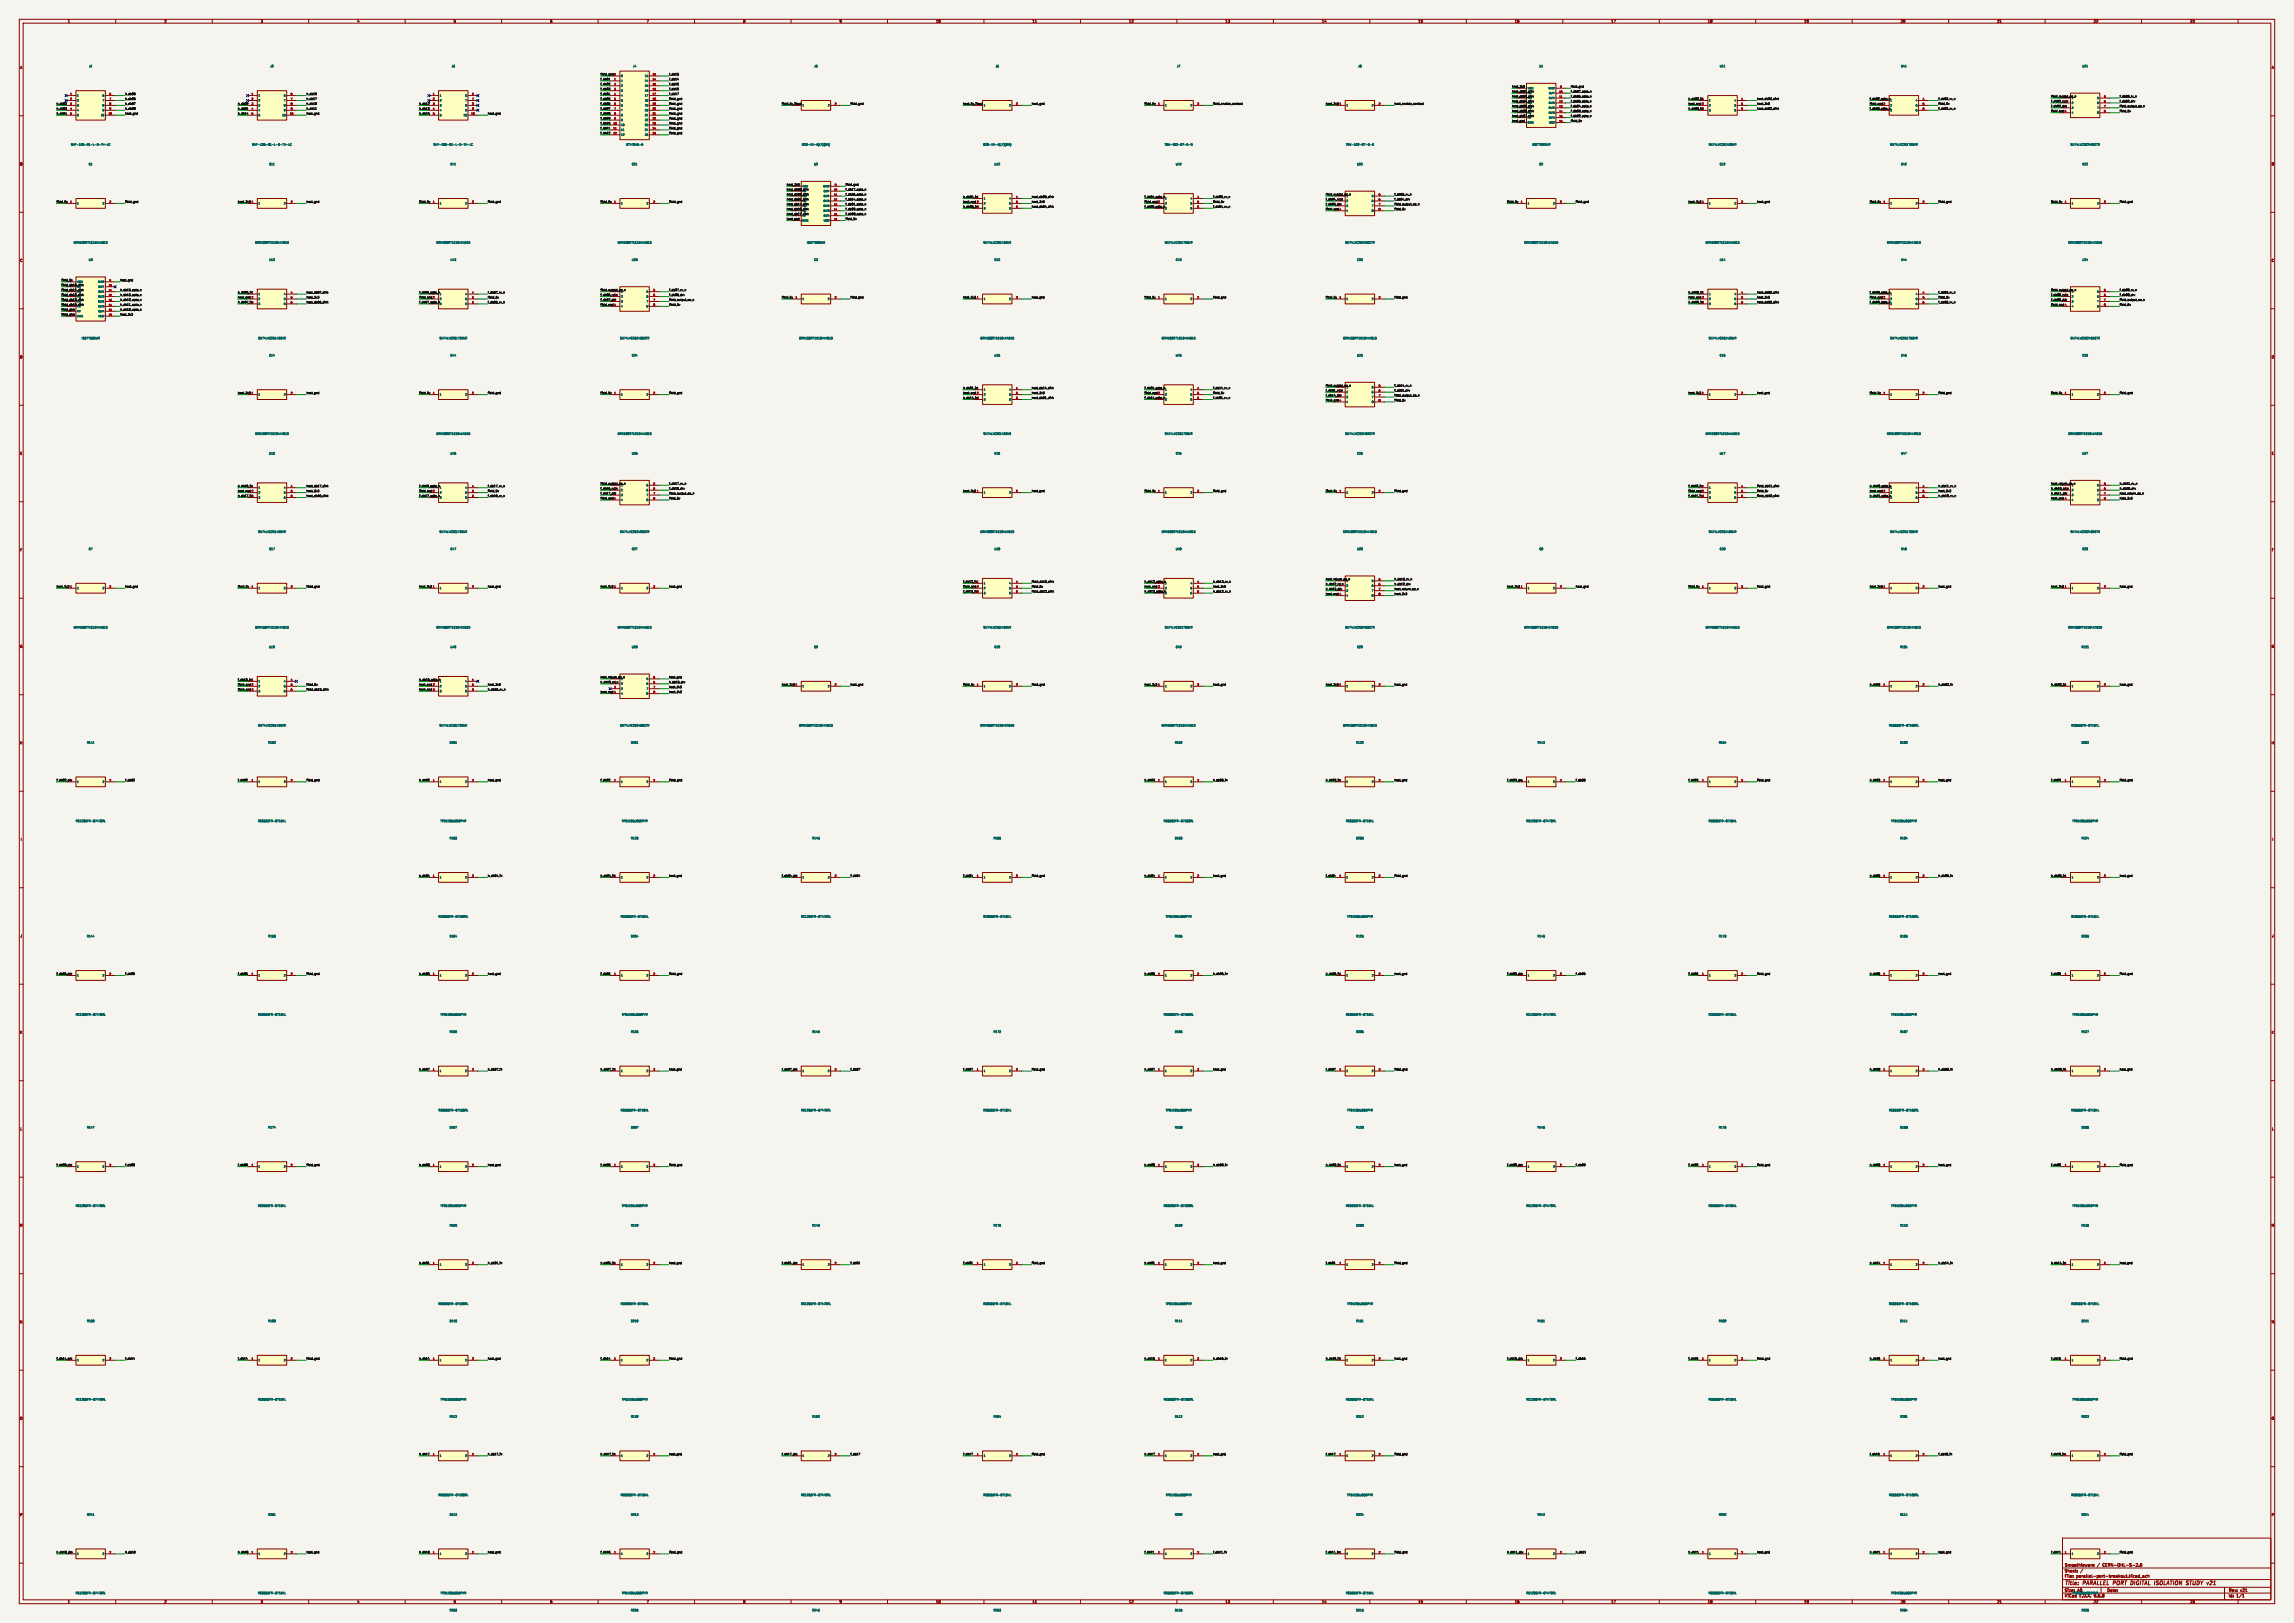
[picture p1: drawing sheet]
<svg xmlns="http://www.w3.org/2000/svg" width="1189mm" height="841mm" viewBox="0 0 1189 841" stroke-linecap="round" stroke-linejoin="round" font-family="sans-serif">
<defs><g id="words">
<g font-size="2.8" fill="#840000">
<text x="1070" y="822">Title:</text>
<text x="1080" y="822">PARALLEL PORT DIGITAL ISOLATION STUDY v21</text>
</g>
<g font-size="2.1" fill="#840000">
<text x="1070" y="815">Sheet:</text>
<text x="1070" y="812">Smoothieware</text>
<text x="1087" y="812">/</text>
<text x="1091" y="812">CERN-OHL-S-2.0</text>
<text x="1070" y="818">File:</text>
<text x="1076" y="818">parallel-port-breakout.kicad_sch</text>
<text x="1070" y="828">KiCad</text>
<text x="1085" y="828">9.0.8</text>
<text x="1092" y="825">Date:</text>
<text x="1155" y="825">Rev:</text>
<text x="1155" y="828">Id:</text>
<text x="1159" y="828">1/1</text>
<text x="1161" y="825">v21</text>
</g>
<g font-size="2.1" fill="#006464">
<text x="1070" y="825">Size:</text>
<text x="1077" y="825">A0</text>
<text x="1078" y="828">E.D.A.</text>
</g>
<g font-size="1.8" fill="#840000">
<text x="35" y="12">1</text>
<text x="85" y="12">2</text>
<text x="135" y="12">3</text>
<text x="185" y="12">4</text>
<text x="235" y="12">5</text>
<text x="285" y="12">6</text>
<text x="335" y="12">7</text>
<text x="385" y="12">8</text>
<text x="435" y="12">9</text>
<text x="485" y="12">10</text>
<text x="535" y="12">11</text>
<text x="585" y="12">12</text>
<text x="635" y="12">13</text>
<text x="685" y="12">14</text>
<text x="735" y="12">15</text>
<text x="785" y="12">16</text>
<text x="835" y="12">17</text>
<text x="885" y="12">18</text>
<text x="935" y="12">19</text>
<text x="985" y="12">20</text>
<text x="1035" y="12">21</text>
<text x="1085" y="12">22</text>
<text x="1135" y="12">23</text>
<text x="10" y="36">A</text>
<text x="1177" y="36">A</text>
<text x="10" y="86">B</text>
<text x="1177" y="86">B</text>
<text x="10" y="136">C</text>
<text x="1177" y="136">C</text>
<text x="10" y="186">D</text>
<text x="1177" y="186">D</text>
<text x="10" y="236">E</text>
<text x="1177" y="236">E</text>
<text x="10" y="286">F</text>
<text x="1177" y="286">F</text>
<text x="10" y="336">G</text>
<text x="1177" y="336">G</text>
<text x="10" y="386">H</text>
<text x="1177" y="386">H</text>
<text x="11" y="436">I</text>
<text x="1178" y="436">I</text>
<text x="10" y="486">J</text>
<text x="1177" y="486">J</text>
<text x="10" y="536">K</text>
<text x="1177" y="536">K</text>
<text x="10" y="586">L</text>
<text x="1177" y="586">L</text>
<text x="10" y="636">M</text>
<text x="1177" y="636">M</text>
<text x="10" y="686">N</text>
<text x="1177" y="686">N</text>
<text x="10" y="736">O</text>
<text x="1177" y="736">O</text>
<text x="10" y="786">P</text>
<text x="1177" y="786">P</text>
<text x="35" y="831">1</text>
<text x="85" y="831">2</text>
<text x="135" y="831">3</text>
<text x="185" y="831">4</text>
<text x="235" y="831">5</text>
<text x="285" y="831">6</text>
<text x="335" y="831">7</text>
<text x="385" y="831">8</text>
<text x="435" y="831">9</text>
<text x="485" y="831">10</text>
<text x="535" y="831">11</text>
<text x="585" y="831">12</text>
<text x="635" y="831">13</text>
<text x="685" y="831">14</text>
<text x="735" y="831">15</text>
<text x="785" y="831">16</text>
<text x="835" y="831">17</text>
<text x="885" y="831">18</text>
<text x="935" y="831">19</text>
<text x="985" y="831">20</text>
<text x="1035" y="831">21</text>
<text x="1085" y="831">22</text>
<text x="1135" y="831">23</text>
</g>
<g font-size="1.4" fill="#006464">
<text x="46" y="35">J1</text>
<text x="140" y="35">J2</text>
<text x="234" y="35">J3</text>
<text x="328" y="35">J4</text>
<text x="422" y="35">J5</text>
<text x="516" y="35">J6</text>
<text x="610" y="35">J7</text>
<text x="704" y="35">J8</text>
<text x="798" y="35">U1</text>
<text x="891" y="35">U11</text>
<text x="985" y="35">U41</text>
<text x="1079" y="35">U21</text>
<text x="37" y="76">SHF-105-01-L-D-TH-LC</text>
<text x="131" y="76">SHF-105-01-L-D-TH-LC</text>
<text x="225" y="76">SHF-105-01-L-D-TH-LC</text>
<text x="324" y="76">5747846-6</text>
<text x="415" y="76">B2B-XH-A(LF)(SN)</text>
<text x="509" y="76">B2B-XH-A(LF)(SN)</text>
<text x="603" y="76">TSW-102-07-G-S</text>
<text x="697" y="76">TSW-102-07-G-S</text>
<text x="794" y="76">ISO7760DWR</text>
<text x="886" y="76">SN74LVC2G14DBVR</text>
<text x="980" y="76">SN74LVC2G17DBVR</text>
<text x="1073" y="76">SN74LVC2G240DCTR</text>
<text x="46" y="86">C1</text>
<text x="139" y="86">C11</text>
<text x="233" y="86">C41</text>
<text x="327" y="86">C21</text>
<text x="422" y="86">U2</text>
<text x="515" y="86">U12</text>
<text x="609" y="86">U42</text>
<text x="703" y="86">U22</text>
<text x="798" y="86">C2</text>
<text x="891" y="86">C12</text>
<text x="985" y="86">C42</text>
<text x="1079" y="86">C22</text>
<text x="38" y="126">GRM188R71C104KA01D</text>
<text x="132" y="126">GRM188R71C104KA01D</text>
<text x="226" y="126">GRM188R71C104KA01D</text>
<text x="320" y="126">GRM188R71C104KA01D</text>
<text x="418" y="126">ISO7760DWR</text>
<text x="510" y="126">SN74LVC2G14DBVR</text>
<text x="604" y="126">SN74LVC2G17DBVR</text>
<text x="697" y="126">SN74LVC2G240DCTR</text>
<text x="790" y="126">GRM188R71C104KA01D</text>
<text x="884" y="126">GRM188R71C104KA01D</text>
<text x="978" y="126">GRM188R71C104KA01D</text>
<text x="1072" y="126">GRM188R71C104KA01D</text>
<text x="46" y="135">U3</text>
<text x="139" y="135">U13</text>
<text x="233" y="135">U43</text>
<text x="327" y="135">U23</text>
<text x="422" y="135">C3</text>
<text x="515" y="135">C13</text>
<text x="609" y="135">C43</text>
<text x="703" y="135">C23</text>
<text x="891" y="135">U14</text>
<text x="985" y="135">U44</text>
<text x="1079" y="135">U24</text>
<text x="42" y="176">ISO7760DWR</text>
<text x="134" y="176">SN74LVC2G14DBVR</text>
<text x="228" y="176">SN74LVC2G17DBVR</text>
<text x="321" y="176">SN74LVC2G240DCTR</text>
<text x="414" y="176">GRM188R71C104KA01D</text>
<text x="508" y="176">GRM188R71C104KA01D</text>
<text x="602" y="176">GRM188R71C104KA01D</text>
<text x="696" y="176">GRM188R71C104KA01D</text>
<text x="886" y="176">SN74LVC2G14DBVR</text>
<text x="980" y="176">SN74LVC2G17DBVR</text>
<text x="1073" y="176">SN74LVC2G240DCTR</text>
<text x="139" y="185">C14</text>
<text x="233" y="185">C44</text>
<text x="327" y="185">C24</text>
<text x="515" y="185">U15</text>
<text x="609" y="185">U45</text>
<text x="703" y="185">U25</text>
<text x="891" y="185">C15</text>
<text x="985" y="185">C45</text>
<text x="1079" y="185">C25</text>
<text x="132" y="226">GRM188R71C104KA01D</text>
<text x="226" y="226">GRM188R71C104KA01D</text>
<text x="320" y="226">GRM188R71C104KA01D</text>
<text x="510" y="226">SN74LVC2G14DBVR</text>
<text x="604" y="226">SN74LVC2G17DBVR</text>
<text x="697" y="226">SN74LVC2G240DCTR</text>
<text x="884" y="226">GRM188R71C104KA01D</text>
<text x="978" y="226">GRM188R71C104KA01D</text>
<text x="1072" y="226">GRM188R71C104KA01D</text>
<text x="139" y="236">U16</text>
<text x="233" y="236">U46</text>
<text x="327" y="236">U26</text>
<text x="515" y="236">C16</text>
<text x="609" y="236">C46</text>
<text x="703" y="236">C26</text>
<text x="891" y="236">U17</text>
<text x="985" y="236">U47</text>
<text x="1079" y="236">U27</text>
<text x="134" y="276">SN74LVC2G14DBVR</text>
<text x="228" y="276">SN74LVC2G17DBVR</text>
<text x="321" y="276">SN74LVC2G240DCTR</text>
<text x="508" y="276">GRM188R71C104KA01D</text>
<text x="602" y="276">GRM188R71C104KA01D</text>
<text x="696" y="276">GRM188R71C104KA01D</text>
<text x="886" y="276">SN74LVC2G14DBVR</text>
<text x="980" y="276">SN74LVC2G17DBVR</text>
<text x="1073" y="276">SN74LVC2G240DCTR</text>
<text x="46" y="285">C7</text>
<text x="139" y="285">C17</text>
<text x="233" y="285">C47</text>
<text x="327" y="285">C27</text>
<text x="515" y="285">U18</text>
<text x="609" y="285">U48</text>
<text x="703" y="285">U28</text>
<text x="798" y="285">C8</text>
<text x="891" y="285">C18</text>
<text x="985" y="285">C48</text>
<text x="1079" y="285">C28</text>
<text x="38" y="326">GRM188R71C104KA01D</text>
<text x="132" y="326">GRM188R71C104KA01D</text>
<text x="226" y="326">GRM188R71C104KA01D</text>
<text x="320" y="326">GRM188R71C104KA01D</text>
<text x="510" y="326">SN74LVC2G14DBVR</text>
<text x="604" y="326">SN74LVC2G17DBVR</text>
<text x="697" y="326">SN74LVC2G240DCTR</text>
<text x="790" y="326">GRM188R71C104KA01D</text>
<text x="884" y="326">GRM188R71C104KA01D</text>
<text x="978" y="326">GRM188R71C104KA01D</text>
<text x="1072" y="326">GRM188R71C104KA01D</text>
<text x="139" y="336">U19</text>
<text x="233" y="336">U49</text>
<text x="327" y="336">U29</text>
<text x="422" y="336">C9</text>
<text x="515" y="336">C19</text>
<text x="609" y="336">C49</text>
<text x="703" y="336">C29</text>
<text x="985" y="336">R101</text>
<text x="1079" y="336">R121</text>
<text x="134" y="377">SN74LVC2G14DBVR</text>
<text x="228" y="377">SN74LVC2G17DBVR</text>
<text x="321" y="377">SN74LVC2G240DCTR</text>
<text x="414" y="377">GRM188R71C104KA01D</text>
<text x="508" y="377">GRM188R71C104KA01D</text>
<text x="602" y="377">GRM188R71C104KA01D</text>
<text x="696" y="377">GRM188R71C104KA01D</text>
<text x="979" y="377">RC0603FR-07100RL</text>
<text x="1073" y="377">RC0603FR-0710KL</text>
<text x="45" y="386">R141</text>
<text x="139" y="386">R162</text>
<text x="233" y="386">D101</text>
<text x="327" y="386">D201</text>
<text x="609" y="386">R102</text>
<text x="703" y="386">R122</text>
<text x="797" y="386">R142</text>
<text x="891" y="386">R164</text>
<text x="985" y="386">D102</text>
<text x="1079" y="386">D202</text>
<text x="39" y="426">RC1206FR-07470RL</text>
<text x="134" y="426">RC0603FR-0710KL</text>
<text x="228" y="426">TPD1E05U06DPYR</text>
<text x="322" y="426">TPD1E05U06DPYR</text>
<text x="603" y="426">RC0603FR-07100RL</text>
<text x="697" y="426">RC0603FR-0710KL</text>
<text x="791" y="426">RC1206FR-07470RL</text>
<text x="885" y="426">RC0603FR-0710KL</text>
<text x="980" y="426">TPD1E05U06DPYR</text>
<text x="1074" y="426">TPD1E05U06DPYR</text>
<text x="233" y="435">R103</text>
<text x="327" y="435">R123</text>
<text x="421" y="435">R143</text>
<text x="515" y="435">R166</text>
<text x="609" y="435">D103</text>
<text x="703" y="435">D203</text>
<text x="985" y="435">R104</text>
<text x="1079" y="435">R124</text>
<text x="227" y="476">RC0603FR-07100RL</text>
<text x="322" y="476">RC0603FR-0710KL</text>
<text x="415" y="476">RC1206FR-07470RL</text>
<text x="509" y="476">RC0603FR-0710KL</text>
<text x="604" y="476">TPD1E05U06DPYR</text>
<text x="698" y="476">TPD1E05U06DPYR</text>
<text x="979" y="476">RC0603FR-07100RL</text>
<text x="1073" y="476">RC0603FR-0710KL</text>
<text x="45" y="486">R144</text>
<text x="139" y="486">R168</text>
<text x="233" y="486">D104</text>
<text x="327" y="486">D204</text>
<text x="609" y="486">R105</text>
<text x="703" y="486">R125</text>
<text x="797" y="486">R145</text>
<text x="891" y="486">R170</text>
<text x="985" y="486">D105</text>
<text x="1079" y="486">D205</text>
<text x="39" y="527">RC1206FR-07470RL</text>
<text x="134" y="527">RC0603FR-0710KL</text>
<text x="228" y="527">TPD1E05U06DPYR</text>
<text x="322" y="527">TPD1E05U06DPYR</text>
<text x="603" y="527">RC0603FR-07100RL</text>
<text x="697" y="527">RC0603FR-0710KL</text>
<text x="791" y="527">RC1206FR-07470RL</text>
<text x="885" y="527">RC0603FR-0710KL</text>
<text x="980" y="527">TPD1E05U06DPYR</text>
<text x="1074" y="527">TPD1E05U06DPYR</text>
<text x="233" y="535">R106</text>
<text x="327" y="535">R126</text>
<text x="421" y="535">R146</text>
<text x="515" y="535">R172</text>
<text x="609" y="535">D106</text>
<text x="703" y="535">D206</text>
<text x="985" y="535">R107</text>
<text x="1079" y="535">R127</text>
<text x="227" y="576">RC0603FR-07100RL</text>
<text x="322" y="576">RC0603FR-0710KL</text>
<text x="415" y="576">RC1206FR-07470RL</text>
<text x="509" y="576">RC0603FR-0710KL</text>
<text x="604" y="576">TPD1E05U06DPYR</text>
<text x="698" y="576">TPD1E05U06DPYR</text>
<text x="979" y="576">RC0603FR-07100RL</text>
<text x="1073" y="576">RC0603FR-0710KL</text>
<text x="45" y="585">R147</text>
<text x="139" y="585">R174</text>
<text x="233" y="585">D107</text>
<text x="327" y="585">D207</text>
<text x="609" y="585">R108</text>
<text x="703" y="585">R128</text>
<text x="797" y="585">R148</text>
<text x="891" y="585">R176</text>
<text x="985" y="585">D108</text>
<text x="1079" y="585">D208</text>
<text x="39" y="626">RC1206FR-07470RL</text>
<text x="134" y="626">RC0603FR-0710KL</text>
<text x="228" y="626">TPD1E05U06DPYR</text>
<text x="322" y="626">TPD1E05U06DPYR</text>
<text x="603" y="626">RC0603FR-07100RL</text>
<text x="697" y="626">RC0603FR-0710KL</text>
<text x="791" y="626">RC1206FR-07470RL</text>
<text x="885" y="626">RC0603FR-0710KL</text>
<text x="980" y="626">TPD1E05U06DPYR</text>
<text x="1074" y="626">TPD1E05U06DPYR</text>
<text x="233" y="636">R109</text>
<text x="327" y="636">R129</text>
<text x="421" y="636">R149</text>
<text x="515" y="636">R178</text>
<text x="609" y="636">D109</text>
<text x="703" y="636">D209</text>
<text x="985" y="636">R110</text>
<text x="1079" y="636">R130</text>
<text x="227" y="676">RC0603FR-07100RL</text>
<text x="322" y="676">RC0603FR-0710KL</text>
<text x="415" y="676">RC1206FR-07470RL</text>
<text x="509" y="676">RC0603FR-0710KL</text>
<text x="604" y="676">TPD1E05U06DPYR</text>
<text x="698" y="676">TPD1E05U06DPYR</text>
<text x="979" y="676">RC0603FR-07100RL</text>
<text x="1073" y="676">RC0603FR-0710KL</text>
<text x="45" y="685">R150</text>
<text x="139" y="685">R180</text>
<text x="233" y="685">D110</text>
<text x="327" y="685">D210</text>
<text x="609" y="685">R111</text>
<text x="703" y="685">R131</text>
<text x="797" y="685">R151</text>
<text x="891" y="685">R182</text>
<text x="985" y="685">D111</text>
<text x="1079" y="685">D211</text>
<text x="39" y="726">RC1206FR-07470RL</text>
<text x="134" y="726">RC0603FR-0710KL</text>
<text x="228" y="726">TPD1E05U06DPYR</text>
<text x="322" y="726">TPD1E05U06DPYR</text>
<text x="603" y="726">RC0603FR-07100RL</text>
<text x="697" y="726">RC0603FR-0710KL</text>
<text x="791" y="726">RC1206FR-07470RL</text>
<text x="885" y="726">RC0603FR-0710KL</text>
<text x="980" y="726">TPD1E05U06DPYR</text>
<text x="1074" y="726">TPD1E05U06DPYR</text>
<text x="233" y="735">R112</text>
<text x="327" y="735">R132</text>
<text x="421" y="735">R152</text>
<text x="515" y="735">R184</text>
<text x="609" y="735">D112</text>
<text x="703" y="735">D212</text>
<text x="985" y="735">R201</text>
<text x="1079" y="735">R222</text>
<text x="227" y="775">RC0603FR-07100RL</text>
<text x="322" y="775">RC0603FR-0710KL</text>
<text x="415" y="775">RC1206FR-07470RL</text>
<text x="509" y="775">RC0603FR-0710KL</text>
<text x="604" y="775">TPD1E05U06DPYR</text>
<text x="698" y="775">TPD1E05U06DPYR</text>
<text x="979" y="775">RC0603FR-07100RL</text>
<text x="1073" y="775">RC0603FR-0710KL</text>
<text x="45" y="786">R241</text>
<text x="139" y="786">R251</text>
<text x="233" y="786">D113</text>
<text x="327" y="786">D213</text>
<text x="609" y="786">R202</text>
<text x="703" y="786">R224</text>
<text x="797" y="786">R242</text>
<text x="891" y="786">R252</text>
<text x="985" y="786">D114</text>
<text x="1079" y="786">D214</text>
<text x="39" y="826">RC1206FR-07470RL</text>
<text x="134" y="826">RC0603FR-0710KL</text>
<text x="228" y="826">TPD1E05U06DPYR</text>
<text x="322" y="826">TPD1E05U06DPYR</text>
<text x="603" y="826">RC0603FR-07100RL</text>
<text x="697" y="826">RC0603FR-0710KL</text>
<text x="791" y="826">RC1206FR-07470RL</text>
<text x="885" y="826">RC0603FR-0710KL</text>
<text x="980" y="826">TPD1E05U06DPYR</text>
<text x="1074" y="826">TPD1E05U06DPYR</text>
<text x="233" y="835">R203</text>
<text x="327" y="835">R226</text>
<text x="421" y="835">R243</text>
<text x="515" y="835">R253</text>
<text x="609" y="835">D115</text>
<text x="703" y="835">D215</text>
<text x="985" y="835">R204</text>
<text x="1079" y="835">R228</text>
</g>
<g font-size="1.4" fill="#0f0f0f">
<text x="311" y="42">f_db01</text>
<text x="311" y="39">field_gnd</text>
<text x="347" y="42">f_db14</text>
<text x="347" y="39">f_db13</text>
<text x="311" y="44">f_db02</text>
<text x="311" y="47">f_db03</text>
<text x="347" y="47">f_db16</text>
<text x="347" y="44">f_db15</text>
<text x="784" y="45">host_3v3</text>
<text x="784" y="48">host_db02_sink</text>
<text x="814" y="48">f_db07_opto_n</text>
<text x="814" y="45">field_gnd</text>
<text x="65" y="49">h_db05</text>
<text x="65" y="52">h_db06</text>
<text x="159" y="49">h_db16</text>
<text x="159" y="52">h_db17</text>
<text x="311" y="52">f_db05</text>
<text x="311" y="49">f_db04</text>
<text x="347" y="49">f_db17</text>
<text x="347" y="52">field_gnd</text>
<text x="784" y="51">host_db03_sink</text>
<text x="784" y="53">host_db04_sink</text>
<text x="814" y="51">f_db06_opto_n</text>
<text x="814" y="53">f_db05_opto_n</text>
<text x="875" y="52">h_db02_in 1</text>
<text x="911" y="52">host_db03_sink</text>
<text x="969" y="52">f_db02_opto_n</text>
<text x="1005" y="52">f_db03_rx_n</text>
<text x="1063" y="51">field_output_oe_n</text>
<text x="1063" y="53">f_db02_rx_n</text>
<text x="1099" y="51">f_db03_rx_n</text>
<text x="1099" y="53">f_db02_drv</text>
<text x="29" y="57">h_db03</text>
<text x="29" y="59">h_db04</text>
<text x="29" y="54">h_db02</text>
<text x="65" y="59">host_gnd</text>
<text x="65" y="54">h_db07</text>
<text x="65" y="57">h_db08</text>
<text x="123" y="57">h_db01</text>
<text x="123" y="59">h_db14</text>
<text x="123" y="54">h_db09</text>
<text x="159" y="54">h_db10</text>
<text x="159" y="57">h_db11</text>
<text x="159" y="59">host_gnd</text>
<text x="217" y="57">h_db13</text>
<text x="217" y="59">h_db15</text>
<text x="217" y="54">h_db12</text>
<text x="253" y="59">host_gnd</text>
<text x="311" y="54">f_db06</text>
<text x="311" y="57">f_db07</text>
<text x="311" y="59">f_db08</text>
<text x="347" y="59">field_gnd</text>
<text x="347" y="57">field_gnd</text>
<text x="347" y="54">field_gnd</text>
<text x="405" y="54">field_5v_input</text>
<text x="441" y="54">field_gnd</text>
<text x="499" y="54">host_5v_input</text>
<text x="535" y="54">host_gnd</text>
<text x="593" y="54">field_5v</text>
<text x="629" y="54">field_enable_contact</text>
<text x="687" y="54">host_3v3</text>
<text x="723" y="54">host_enable_contact</text>
<text x="784" y="56">host_db05_sink</text>
<text x="784" y="58">host_db06_sink</text>
<text x="814" y="58">f_db03_opto_n</text>
<text x="814" y="56">f_db04_opto_n</text>
<text x="875" y="57">h_db03_in 3</text>
<text x="875" y="54">host_gnd</text>
<text x="911" y="57">host_db02_sink</text>
<text x="911" y="54">host_3v3</text>
<text x="969" y="57">f_db03_opto_n</text>
<text x="969" y="54">field_gnd</text>
<text x="1005" y="54">field_5v</text>
<text x="1005" y="57">f_db02_rx_n</text>
<text x="1063" y="56">f_db03_drv3</text>
<text x="1063" y="58">field_gnd</text>
<text x="1099" y="56">field_output_oe_n</text>
<text x="1099" y="58">field_5v</text>
<text x="311" y="62">f_db09</text>
<text x="311" y="64">f_db10</text>
<text x="347" y="62">field_gnd</text>
<text x="347" y="64">field_gnd</text>
<text x="784" y="63">host_gnd</text>
<text x="784" y="61">host_db07_sink</text>
<text x="814" y="63">field_5v</text>
<text x="814" y="61">f_db02_opto_n</text>
<text x="311" y="70">f_db12</text>
<text x="311" y="67">f_db11</text>
<text x="347" y="70">field_gnd</text>
<text x="347" y="67">field_gnd</text>
<text x="408" y="96">host_3v3</text>
<text x="408" y="99">host_db08_sink</text>
<text x="408" y="101">host_db09_sink</text>
<text x="438" y="96">field_gnd</text>
<text x="438" y="101">f_db16_opto_n</text>
<text x="438" y="99">f_db17_opto_n</text>
<text x="687" y="101">field_output_oe_n</text>
<text x="723" y="101">f_db05_rx_n</text>
<text x="29" y="105">field_5v</text>
<text x="65" y="105">field_gnd</text>
<text x="123" y="105">host_3v3</text>
<text x="159" y="105">host_gnd</text>
<text x="217" y="105">field_5v</text>
<text x="253" y="105">field_gnd</text>
<text x="311" y="105">field_5v</text>
<text x="347" y="105">field_gnd</text>
<text x="408" y="106">host_db14_sink</text>
<text x="408" y="104">host_db01_sink</text>
<text x="438" y="106">f_db01_opto_n</text>
<text x="438" y="104">f_db14_opto_n</text>
<text x="499" y="103">h_db04_in 1</text>
<text x="499" y="105">host_gnd</text>
<text x="499" y="108">h_db05_in 3</text>
<text x="535" y="108">host_db04_sink</text>
<text x="535" y="105">host_3v3</text>
<text x="535" y="103">host_db05_sink</text>
<text x="593" y="105">field_gnd</text>
<text x="593" y="103">f_db04_opto_n</text>
<text x="593" y="108">f_db05_opto_n</text>
<text x="629" y="105">field_5v</text>
<text x="629" y="103">f_db05_rx_n</text>
<text x="629" y="108">f_db04_rx_n</text>
<text x="687" y="104">f_db04_rx_n</text>
<text x="687" y="106">f_db05_drv3</text>
<text x="723" y="104">f_db04_drv</text>
<text x="723" y="106">field_output_oe_n</text>
<text x="781" y="105">field_5v</text>
<text x="817" y="105">field_gnd</text>
<text x="875" y="105">host_3v3</text>
<text x="911" y="105">host_gnd</text>
<text x="969" y="105">field_5v</text>
<text x="1005" y="105">field_gnd</text>
<text x="1063" y="105">field_5v</text>
<text x="1099" y="105">field_gnd</text>
<text x="408" y="111">host_db17_sink</text>
<text x="408" y="109">host_db16_sink</text>
<text x="438" y="109">f_db09_opto_n</text>
<text x="438" y="111">f_db08_opto_n</text>
<text x="687" y="109">field_gnd</text>
<text x="723" y="109">field_5v</text>
<text x="408" y="114">host_gnd</text>
<text x="438" y="114">field_5v</text>
<text x="32" y="148">field_db10_sink</text>
<text x="32" y="146">field_5v</text>
<text x="62" y="146">host_gnd</text>
<text x="32" y="151">field_db11_sink</text>
<text x="32" y="153">field_db12_sink</text>
<text x="32" y="156">field_db13_sink</text>
<text x="62" y="151">h_db15_opto_n</text>
<text x="62" y="153">h_db13_opto_n</text>
<text x="62" y="156">h_db12_opto_n</text>
<text x="123" y="152">h_db06_in 1</text>
<text x="123" y="155">host_gnd</text>
<text x="159" y="152">host_db07_sink</text>
<text x="159" y="155">host_3v3</text>
<text x="217" y="155">field_gnd</text>
<text x="217" y="152">f_db06_opto_n</text>
<text x="253" y="152">f_db07_rx_n</text>
<text x="253" y="155">field_5v</text>
<text x="311" y="153">f_db06_rx_n</text>
<text x="311" y="156">f_db07_drv3</text>
<text x="311" y="151">field_output_oe_n</text>
<text x="347" y="156">field_output_oe_n</text>
<text x="347" y="151">f_db07_rx_n</text>
<text x="347" y="153">f_db06_drv</text>
<text x="405" y="155">field_5v</text>
<text x="441" y="155">field_gnd</text>
<text x="499" y="155">host_3v3</text>
<text x="535" y="155">host_gnd</text>
<text x="593" y="155">field_5v</text>
<text x="629" y="155">field_gnd</text>
<text x="687" y="155">field_5v</text>
<text x="723" y="155">field_gnd</text>
<text x="875" y="155">host_gnd</text>
<text x="875" y="152">h_db08_in 1</text>
<text x="911" y="155">host_3v3</text>
<text x="911" y="152">host_db09_sink</text>
<text x="969" y="155">field_gnd</text>
<text x="969" y="152">f_db08_opto_n</text>
<text x="1005" y="155">field_5v</text>
<text x="1005" y="152">f_db09_rx_n</text>
<text x="1063" y="151">field_output_oe_n</text>
<text x="1063" y="153">f_db08_rx_n</text>
<text x="1063" y="156">f_db09_drv3</text>
<text x="1099" y="151">f_db09_rx_n</text>
<text x="1099" y="153">f_db08_drv</text>
<text x="1099" y="156">field_output_oe_n</text>
<text x="32" y="161">field_gnd</text>
<text x="32" y="158">field_db15_sink</text>
<text x="62" y="158">h_db11_opto_n</text>
<text x="62" y="161">h_db10_opto_n</text>
<text x="123" y="157">h_db07_in 3</text>
<text x="159" y="157">host_db06_sink</text>
<text x="217" y="157">f_db07_opto_n</text>
<text x="253" y="157">f_db06_rx_n</text>
<text x="311" y="158">field_gnd</text>
<text x="347" y="158">field_5v</text>
<text x="875" y="157">h_db09_in 3</text>
<text x="911" y="157">host_db08_sink</text>
<text x="969" y="157">f_db09_opto_n</text>
<text x="1005" y="157">f_db08_rx_n</text>
<text x="1063" y="158">field_gnd</text>
<text x="1099" y="158">field_5v</text>
<text x="32" y="164">field_gnd</text>
<text x="62" y="164">host_3v3</text>
<text x="499" y="202">h_db01_in 1</text>
<text x="535" y="202">host_db14_sink</text>
<text x="593" y="202">f_db01_opto_n</text>
<text x="629" y="202">f_db14_rx_n</text>
<text x="687" y="200">field_output_oe_n</text>
<text x="687" y="203">f_db01_rx_n</text>
<text x="723" y="203">f_db01_drv</text>
<text x="723" y="200">f_db14_rx_n</text>
<text x="123" y="204">host_3v3</text>
<text x="159" y="204">host_gnd</text>
<text x="217" y="204">field_5v</text>
<text x="253" y="204">field_gnd</text>
<text x="311" y="204">field_5v</text>
<text x="347" y="204">field_gnd</text>
<text x="499" y="207">h_db14_in 3</text>
<text x="499" y="204">host_gnd</text>
<text x="535" y="204">host_3v3</text>
<text x="535" y="207">host_db01_sink</text>
<text x="593" y="207">f_db14_opto_n</text>
<text x="593" y="204">field_gnd</text>
<text x="629" y="207">f_db01_rx_n</text>
<text x="629" y="204">field_5v</text>
<text x="687" y="205">f_db14_drv3</text>
<text x="687" y="208">field_gnd</text>
<text x="723" y="208">field_5v</text>
<text x="723" y="205">field_output_oe_n</text>
<text x="875" y="204">host_3v3</text>
<text x="911" y="204">host_gnd</text>
<text x="969" y="204">field_5v</text>
<text x="1005" y="204">field_gnd</text>
<text x="1063" y="204">field_5v</text>
<text x="1099" y="204">field_gnd</text>
<text x="311" y="251">field_output_oe_n</text>
<text x="347" y="251">f_db17_rx_n</text>
<text x="1063" y="251">host_return_oe_n</text>
<text x="1099" y="251">h_db11_rx_n</text>
<text x="123" y="255">host_gnd</text>
<text x="123" y="258">h_db17_in 3</text>
<text x="123" y="252">h_db16_in 1</text>
<text x="159" y="252">host_db17_sink</text>
<text x="159" y="255">host_3v3</text>
<text x="159" y="258">host_db16_sink</text>
<text x="217" y="258">f_db17_opto_n</text>
<text x="217" y="252">f_db16_opto_n</text>
<text x="217" y="255">field_gnd</text>
<text x="253" y="258">f_db16_rx_n</text>
<text x="253" y="252">f_db17_rx_n</text>
<text x="253" y="255">field_5v</text>
<text x="311" y="256">f_db17_drv3</text>
<text x="311" y="254">f_db16_rx_n</text>
<text x="347" y="254">f_db16_drv</text>
<text x="347" y="256">field_output_oe_n</text>
<text x="499" y="255">host_3v3</text>
<text x="535" y="255">host_gnd</text>
<text x="593" y="255">field_5v</text>
<text x="629" y="255">field_gnd</text>
<text x="687" y="255">field_5v</text>
<text x="723" y="255">field_gnd</text>
<text x="875" y="258">f_db11_in</text>
<text x="875" y="252">f_db10_in</text>
<text x="875" y="255">field_gnd</text>
<text x="911" y="255">field_5v</text>
<text x="911" y="252">field_db11_sink</text>
<text x="911" y="258">field_db10_sink</text>
<text x="969" y="255">host_gnd</text>
<text x="969" y="258">h_db11_opto_n</text>
<text x="969" y="252">h_db10_opto_n</text>
<text x="1005" y="258">h_db10_rx_n</text>
<text x="1005" y="255">host_3v3</text>
<text x="1005" y="252">h_db11_rx_n</text>
<text x="1063" y="256">h_db11_drv3</text>
<text x="1063" y="254">h_db10_rx_n</text>
<text x="1099" y="256">host_return_oe_n</text>
<text x="1099" y="254">h_db10_drv</text>
<text x="311" y="259">field_gnd</text>
<text x="347" y="259">field_5v</text>
<text x="1063" y="259">host_gnd</text>
<text x="1099" y="259">host_3v3</text>
<text x="29" y="305">host_3v3</text>
<text x="65" y="305">host_gnd</text>
<text x="123" y="305">field_5v</text>
<text x="159" y="305">field_gnd</text>
<text x="217" y="305">host_3v3</text>
<text x="253" y="305">host_gnd</text>
<text x="311" y="305">host_3v3</text>
<text x="347" y="305">host_gnd</text>
<text x="499" y="305">field_gnd</text>
<text x="499" y="302">f_db12_in</text>
<text x="535" y="305">field_5v</text>
<text x="535" y="302">field_db13_sink</text>
<text x="593" y="302">h_db12_opto_n</text>
<text x="593" y="305">host_gnd</text>
<text x="629" y="302">h_db13_rx_n</text>
<text x="629" y="305">host_3v3</text>
<text x="687" y="301">host_return_oe_n</text>
<text x="687" y="303">h_db12_rx_n</text>
<text x="687" y="306">h_db13_drv3</text>
<text x="723" y="301">h_db13_rx_n</text>
<text x="723" y="303">h_db12_drv</text>
<text x="723" y="306">host_return_oe_n</text>
<text x="781" y="305">host_3v3</text>
<text x="817" y="305">host_gnd</text>
<text x="875" y="305">field_5v</text>
<text x="911" y="305">field_gnd</text>
<text x="969" y="305">host_3v3</text>
<text x="1005" y="305">host_gnd</text>
<text x="1063" y="305">host_3v3</text>
<text x="1099" y="305">host_gnd</text>
<text x="499" y="307">f_db13_in</text>
<text x="535" y="307">field_db12_sink</text>
<text x="593" y="307">h_db13_opto_n</text>
<text x="629" y="307">h_db12_rx_n</text>
<text x="687" y="308">host_gnd</text>
<text x="723" y="308">host_3v3</text>
<text x="123" y="353">f_db15_in</text>
<text x="217" y="353">h_db15_opto_n</text>
<text x="311" y="352">host_return_oe_n</text>
<text x="347" y="352">host_gnd</text>
<text x="123" y="355">field_gnd</text>
<text x="123" y="358">field_gnd</text>
<text x="159" y="358">field_db15_sink</text>
<text x="159" y="355">field_5v</text>
<text x="217" y="355">host_gnd</text>
<text x="217" y="358">host_gnd</text>
<text x="253" y="358">h_db15_rx_n</text>
<text x="253" y="355">host_3v3</text>
<text x="311" y="354">h_db15_rx_n</text>
<text x="311" y="359">host_gnd</text>
<text x="347" y="359">host_3v3</text>
<text x="347" y="357">host_3v3</text>
<text x="347" y="354">h_db15_drv</text>
<text x="405" y="355">host_3v3</text>
<text x="441" y="355">host_gnd</text>
<text x="499" y="355">field_5v</text>
<text x="535" y="355">field_gnd</text>
<text x="593" y="355">host_3v3</text>
<text x="629" y="355">host_gnd</text>
<text x="687" y="355">host_3v3</text>
<text x="723" y="355">host_gnd</text>
<text x="969" y="355">h_db02</text>
<text x="1005" y="355">h_db02_in</text>
<text x="1063" y="355">h_db02_in 1</text>
<text x="1099" y="355">host_gnd</text>
<text x="29" y="405">f_db02_drv1</text>
<text x="65" y="405">f_db02</text>
<text x="123" y="405">f_db02</text>
<text x="159" y="405">field_gnd</text>
<text x="217" y="405">h_db02</text>
<text x="253" y="405">host_gnd</text>
<text x="311" y="405">f_db02</text>
<text x="347" y="405">field_gnd</text>
<text x="593" y="405">h_db03</text>
<text x="629" y="405">h_db03_in</text>
<text x="687" y="405">h_db03_in 1</text>
<text x="723" y="405">host_gnd</text>
<text x="781" y="405">f_db03_drv1</text>
<text x="817" y="405">f_db03</text>
<text x="875" y="405">f_db03</text>
<text x="911" y="405">field_gnd</text>
<text x="969" y="405">h_db03</text>
<text x="1005" y="405">host_gnd</text>
<text x="1063" y="405">f_db03</text>
<text x="1099" y="405">field_gnd</text>
<text x="217" y="454">h_db04</text>
<text x="253" y="454">h_db04_in</text>
<text x="311" y="454">h_db04_in 1</text>
<text x="347" y="454">host_gnd</text>
<text x="405" y="454">f_db04_drv1</text>
<text x="441" y="454">f_db04</text>
<text x="499" y="454">f_db04</text>
<text x="535" y="454">field_gnd</text>
<text x="593" y="454">h_db04</text>
<text x="629" y="454">host_gnd</text>
<text x="687" y="454">f_db04</text>
<text x="723" y="454">field_gnd</text>
<text x="969" y="454">h_db05</text>
<text x="1005" y="454">h_db05_in</text>
<text x="1063" y="454">h_db05_in 1</text>
<text x="1099" y="454">host_gnd</text>
<text x="29" y="505">f_db05_drv1</text>
<text x="65" y="505">f_db05</text>
<text x="123" y="505">f_db05</text>
<text x="159" y="505">field_gnd</text>
<text x="217" y="505">h_db05</text>
<text x="253" y="505">host_gnd</text>
<text x="311" y="505">f_db05</text>
<text x="347" y="505">field_gnd</text>
<text x="593" y="505">h_db06</text>
<text x="629" y="505">h_db06_in</text>
<text x="687" y="505">h_db06_in 1</text>
<text x="723" y="505">host_gnd</text>
<text x="781" y="505">f_db06_drv1</text>
<text x="817" y="505">f_db06</text>
<text x="875" y="505">f_db06</text>
<text x="911" y="505">field_gnd</text>
<text x="969" y="505">h_db06</text>
<text x="1005" y="505">host_gnd</text>
<text x="1063" y="505">f_db06</text>
<text x="1099" y="505">field_gnd</text>
<text x="217" y="555">h_db07</text>
<text x="253" y="555">h_db07_in</text>
<text x="311" y="555">h_db07_in 1</text>
<text x="347" y="555">host_gnd</text>
<text x="405" y="555">f_db07_drv1</text>
<text x="441" y="555">f_db07</text>
<text x="499" y="555">f_db07</text>
<text x="535" y="555">field_gnd</text>
<text x="593" y="555">h_db07</text>
<text x="629" y="555">host_gnd</text>
<text x="687" y="555">f_db07</text>
<text x="723" y="555">field_gnd</text>
<text x="969" y="555">h_db08</text>
<text x="1005" y="555">h_db08_in</text>
<text x="1063" y="555">h_db08_in 1</text>
<text x="1099" y="555">host_gnd</text>
<text x="29" y="604">f_db08_drv1</text>
<text x="65" y="604">f_db08</text>
<text x="123" y="604">f_db08</text>
<text x="159" y="604">field_gnd</text>
<text x="217" y="604">h_db08</text>
<text x="253" y="604">host_gnd</text>
<text x="311" y="604">f_db08</text>
<text x="347" y="604">field_gnd</text>
<text x="593" y="604">h_db09</text>
<text x="629" y="604">h_db09_in</text>
<text x="687" y="604">h_db09_in 1</text>
<text x="723" y="604">host_gnd</text>
<text x="781" y="604">f_db09_drv1</text>
<text x="817" y="604">f_db09</text>
<text x="875" y="604">f_db09</text>
<text x="911" y="604">field_gnd</text>
<text x="969" y="604">h_db09</text>
<text x="1005" y="604">host_gnd</text>
<text x="1063" y="604">f_db09</text>
<text x="1099" y="604">field_gnd</text>
<text x="217" y="655">h_db01</text>
<text x="253" y="655">h_db01_in</text>
<text x="311" y="655">h_db01_in 1</text>
<text x="347" y="655">host_gnd</text>
<text x="405" y="655">f_db01_drv1</text>
<text x="441" y="655">f_db01</text>
<text x="499" y="655">f_db01</text>
<text x="535" y="655">field_gnd</text>
<text x="593" y="655">h_db01</text>
<text x="629" y="655">host_gnd</text>
<text x="687" y="655">f_db01</text>
<text x="723" y="655">field_gnd</text>
<text x="969" y="655">h_db14</text>
<text x="1005" y="655">h_db14_in</text>
<text x="1063" y="655">h_db14_in 1</text>
<text x="1099" y="655">host_gnd</text>
<text x="29" y="705">f_db14_drv1</text>
<text x="65" y="705">f_db14</text>
<text x="123" y="705">f_db14</text>
<text x="159" y="705">field_gnd</text>
<text x="217" y="705">h_db14</text>
<text x="253" y="705">host_gnd</text>
<text x="311" y="705">f_db14</text>
<text x="347" y="705">field_gnd</text>
<text x="593" y="705">h_db16</text>
<text x="629" y="705">h_db16_in</text>
<text x="687" y="705">h_db16_in 1</text>
<text x="723" y="705">host_gnd</text>
<text x="781" y="705">f_db16_drv1</text>
<text x="817" y="705">f_db16</text>
<text x="875" y="705">f_db16</text>
<text x="911" y="705">field_gnd</text>
<text x="969" y="705">h_db16</text>
<text x="1005" y="705">host_gnd</text>
<text x="1063" y="705">f_db16</text>
<text x="1099" y="705">field_gnd</text>
<text x="217" y="754">h_db17</text>
<text x="253" y="754">h_db17_in</text>
<text x="311" y="754">h_db17_in 1</text>
<text x="347" y="754">host_gnd</text>
<text x="405" y="754">f_db17_drv1</text>
<text x="441" y="754">f_db17</text>
<text x="499" y="754">f_db17</text>
<text x="535" y="754">field_gnd</text>
<text x="593" y="754">h_db17</text>
<text x="629" y="754">host_gnd</text>
<text x="687" y="754">f_db17</text>
<text x="723" y="754">field_gnd</text>
<text x="969" y="754">f_db10</text>
<text x="1005" y="754">f_db10_in</text>
<text x="1063" y="754">f_db10_in</text>
<text x="1099" y="754">field_gnd</text>
<text x="29" y="805">h_db10_drv1</text>
<text x="65" y="805">h_db10</text>
<text x="123" y="805">h_db10</text>
<text x="159" y="805">host_gnd</text>
<text x="217" y="805">h_db10</text>
<text x="253" y="805">host_gnd</text>
<text x="311" y="805">f_db10</text>
<text x="347" y="805">field_gnd</text>
<text x="593" y="805">f_db11</text>
<text x="629" y="805">f_db11_in</text>
<text x="687" y="805">f_db11_in</text>
<text x="723" y="805">field_gnd</text>
<text x="781" y="805">h_db11_drv1</text>
<text x="817" y="805">h_db11</text>
<text x="875" y="805">h_db11</text>
<text x="911" y="805">host_gnd</text>
<text x="969" y="805">h_db11</text>
<text x="1005" y="805">host_gnd</text>
<text x="1063" y="805">f_db11</text>
<text x="1099" y="805">field_gnd</text>
</g>
<g font-size="1.3" fill="#0f0f0f">
<text x="318" y="39">0</text>
<text x="976" y="52">1</text>
<text x="1070" y="51">1</text>
<text x="1070" y="53">2</text>
<text x="1074" y="51">1</text>
<text x="412" y="54">1</text>
<text x="506" y="54">1</text>
<text x="976" y="54">2</text>
<text x="976" y="57">3</text>
<text x="1070" y="58">4</text>
<text x="694" y="101">1</text>
<text x="600" y="103">1</text>
<text x="600" y="105">2</text>
<text x="600" y="108">3</text>
<text x="694" y="104">2</text>
<text x="698" y="102">1</text>
<text x="694" y="109">4</text>
<text x="224" y="152">1</text>
<text x="224" y="155">2</text>
<text x="318" y="151">1</text>
<text x="318" y="153">2</text>
<text x="322" y="152">1</text>
<text x="976" y="152">1</text>
<text x="976" y="155">2</text>
<text x="1070" y="151">1</text>
<text x="1070" y="153">2</text>
<text x="1074" y="152">1</text>
<text x="224" y="157">3</text>
<text x="318" y="158">4</text>
<text x="976" y="157">3</text>
<text x="1070" y="158">4</text>
<text x="600" y="202">1</text>
<text x="694" y="200">1</text>
<text x="694" y="203">2</text>
<text x="698" y="201">1</text>
<text x="600" y="204">2</text>
<text x="600" y="207">3</text>
<text x="694" y="208">4</text>
<text x="318" y="251">1</text>
<text x="1070" y="251">1</text>
<text x="224" y="252">1</text>
<text x="224" y="255">2</text>
<text x="224" y="258">3</text>
<text x="318" y="254">2</text>
<text x="322" y="252">1</text>
<text x="882" y="252">1</text>
<text x="882" y="255">2</text>
<text x="882" y="258">3</text>
<text x="976" y="252">1</text>
<text x="976" y="258">3</text>
<text x="1070" y="254">2</text>
<text x="1074" y="252">1</text>
<text x="318" y="259">4</text>
<text x="506" y="302">1</text>
<text x="506" y="305">2</text>
<text x="600" y="302">1</text>
<text x="694" y="301">1</text>
<text x="694" y="303">2</text>
<text x="698" y="302">1</text>
<text x="506" y="307">3</text>
<text x="600" y="307">3</text>
<text x="130" y="353">1</text>
<text x="224" y="353">1</text>
<text x="318" y="352">1</text>
<text x="322" y="352">1</text>
<text x="130" y="355">2</text>
<text x="130" y="358">3</text>
<text x="318" y="354">2</text>
<text x="1070" y="754">1</text>
<text x="694" y="805">1</text>
</g>
<g font-size="1.3" fill="#a90000">
<text x="318" y="42">1</text>
<text x="338" y="39">13</text>
<text x="338" y="42">14</text>
<text x="318" y="44">2</text>
<text x="318" y="47">3</text>
<text x="338" y="44">15</text>
<text x="338" y="47">16</text>
<text x="36" y="49">1</text>
<text x="36" y="52">2</text>
<text x="57" y="49">6</text>
<text x="57" y="52">7</text>
<text x="130" y="49">1</text>
<text x="130" y="52">2</text>
<text x="151" y="49">6</text>
<text x="151" y="52">7</text>
<text x="224" y="49">1</text>
<text x="224" y="52">2</text>
<text x="245" y="49">6</text>
<text x="245" y="52">7</text>
<text x="318" y="49">4</text>
<text x="318" y="52">5</text>
<text x="338" y="49">17</text>
<text x="338" y="52">18</text>
<text x="902" y="52">4</text>
<text x="996" y="52">4</text>
<text x="1090" y="51">5</text>
<text x="1090" y="53">6</text>
<text x="36" y="54">3</text>
<text x="36" y="57">4</text>
<text x="36" y="59">5</text>
<text x="56" y="59">10</text>
<text x="57" y="54">8</text>
<text x="57" y="57">9</text>
<text x="130" y="54">3</text>
<text x="130" y="57">4</text>
<text x="130" y="59">5</text>
<text x="150" y="59">10</text>
<text x="151" y="54">8</text>
<text x="151" y="57">9</text>
<text x="224" y="54">3</text>
<text x="224" y="57">4</text>
<text x="224" y="59">5</text>
<text x="244" y="59">10</text>
<text x="245" y="54">8</text>
<text x="245" y="57">9</text>
<text x="318" y="54">6</text>
<text x="318" y="57">7</text>
<text x="318" y="59">8</text>
<text x="338" y="54">19</text>
<text x="338" y="57">20</text>
<text x="338" y="59">21</text>
<text x="433" y="54">2</text>
<text x="526" y="54">2</text>
<text x="600" y="54">1</text>
<text x="620" y="54">2</text>
<text x="694" y="54">1</text>
<text x="714" y="54">2</text>
<text x="882" y="54">2</text>
<text x="902" y="54">5</text>
<text x="902" y="57">6</text>
<text x="996" y="54">5</text>
<text x="996" y="57">6</text>
<text x="1090" y="56">7</text>
<text x="1090" y="58">8</text>
<text x="318" y="65">10</text>
<text x="318" y="62">9</text>
<text x="338" y="62">22</text>
<text x="338" y="65">23</text>
<text x="318" y="67">11</text>
<text x="318" y="70">12</text>
<text x="338" y="67">24</text>
<text x="338" y="70">25</text>
<text x="714" y="101">5</text>
<text x="36" y="105">1</text>
<text x="57" y="105">2</text>
<text x="130" y="105">1</text>
<text x="151" y="105">2</text>
<text x="224" y="105">1</text>
<text x="245" y="105">2</text>
<text x="318" y="105">1</text>
<text x="339" y="105">2</text>
<text x="506" y="105">2</text>
<text x="526" y="103">4</text>
<text x="526" y="105">5</text>
<text x="526" y="108">6</text>
<text x="620" y="103">4</text>
<text x="620" y="105">5</text>
<text x="620" y="108">6</text>
<text x="714" y="104">6</text>
<text x="714" y="106">7</text>
<text x="788" y="105">1</text>
<text x="808" y="105">2</text>
<text x="882" y="105">1</text>
<text x="902" y="105">2</text>
<text x="976" y="105">1</text>
<text x="996" y="105">2</text>
<text x="1070" y="105">1</text>
<text x="1090" y="105">2</text>
<text x="714" y="109">8</text>
<text x="130" y="155">2</text>
<text x="151" y="152">4</text>
<text x="151" y="155">5</text>
<text x="245" y="152">4</text>
<text x="245" y="155">5</text>
<text x="339" y="151">5</text>
<text x="339" y="153">6</text>
<text x="339" y="156">7</text>
<text x="412" y="155">1</text>
<text x="433" y="155">2</text>
<text x="506" y="155">1</text>
<text x="526" y="155">2</text>
<text x="600" y="155">1</text>
<text x="620" y="155">2</text>
<text x="694" y="155">1</text>
<text x="714" y="155">2</text>
<text x="882" y="155">2</text>
<text x="902" y="152">4</text>
<text x="902" y="155">5</text>
<text x="996" y="152">4</text>
<text x="996" y="155">5</text>
<text x="1090" y="151">5</text>
<text x="1090" y="153">6</text>
<text x="1090" y="156">7</text>
<text x="151" y="157">6</text>
<text x="245" y="157">6</text>
<text x="339" y="158">8</text>
<text x="902" y="157">6</text>
<text x="996" y="157">6</text>
<text x="1090" y="158">8</text>
<text x="526" y="202">4</text>
<text x="620" y="202">4</text>
<text x="714" y="200">5</text>
<text x="714" y="203">6</text>
<text x="130" y="204">1</text>
<text x="151" y="204">2</text>
<text x="224" y="204">1</text>
<text x="245" y="204">2</text>
<text x="318" y="204">1</text>
<text x="339" y="204">2</text>
<text x="506" y="204">2</text>
<text x="526" y="204">5</text>
<text x="526" y="207">6</text>
<text x="620" y="204">5</text>
<text x="620" y="207">6</text>
<text x="714" y="205">7</text>
<text x="714" y="208">8</text>
<text x="882" y="204">1</text>
<text x="902" y="204">2</text>
<text x="976" y="204">1</text>
<text x="996" y="204">2</text>
<text x="1070" y="204">1</text>
<text x="1090" y="204">2</text>
<text x="339" y="251">5</text>
<text x="1090" y="251">5</text>
<text x="130" y="255">2</text>
<text x="151" y="252">4</text>
<text x="151" y="255">5</text>
<text x="151" y="258">6</text>
<text x="245" y="252">4</text>
<text x="245" y="255">5</text>
<text x="245" y="258">6</text>
<text x="339" y="254">6</text>
<text x="339" y="256">7</text>
<text x="506" y="255">1</text>
<text x="526" y="255">2</text>
<text x="600" y="255">1</text>
<text x="620" y="255">2</text>
<text x="694" y="255">1</text>
<text x="714" y="255">2</text>
<text x="902" y="252">4</text>
<text x="902" y="255">5</text>
<text x="902" y="258">6</text>
<text x="976" y="255">2</text>
<text x="996" y="252">4</text>
<text x="996" y="255">5</text>
<text x="996" y="258">6</text>
<text x="1090" y="254">6</text>
<text x="1090" y="256">7</text>
<text x="339" y="259">8</text>
<text x="1070" y="259">4</text>
<text x="1090" y="259">8</text>
<text x="36" y="305">1</text>
<text x="57" y="305">2</text>
<text x="130" y="305">1</text>
<text x="151" y="305">2</text>
<text x="224" y="305">1</text>
<text x="245" y="305">2</text>
<text x="318" y="305">1</text>
<text x="339" y="305">2</text>
<text x="526" y="302">4</text>
<text x="526" y="305">5</text>
<text x="600" y="305">2</text>
<text x="620" y="302">4</text>
<text x="620" y="305">5</text>
<text x="714" y="301">5</text>
<text x="714" y="303">6</text>
<text x="714" y="306">7</text>
<text x="788" y="305">1</text>
<text x="808" y="305">2</text>
<text x="882" y="305">1</text>
<text x="902" y="305">2</text>
<text x="976" y="305">1</text>
<text x="996" y="305">2</text>
<text x="1070" y="305">1</text>
<text x="1090" y="305">2</text>
<text x="526" y="307">6</text>
<text x="620" y="307">6</text>
<text x="694" y="308">4</text>
<text x="714" y="308">8</text>
<text x="151" y="353">4</text>
<text x="245" y="353">4</text>
<text x="339" y="352">5</text>
<text x="151" y="355">5</text>
<text x="151" y="358">6</text>
<text x="224" y="355">2</text>
<text x="224" y="358">3</text>
<text x="245" y="355">5</text>
<text x="245" y="358">6</text>
<text x="318" y="357">3</text>
<text x="318" y="359">4</text>
<text x="339" y="354">6</text>
<text x="339" y="357">7</text>
<text x="339" y="359">8</text>
<text x="412" y="355">1</text>
<text x="433" y="355">2</text>
<text x="506" y="355">1</text>
<text x="526" y="355">2</text>
<text x="600" y="355">1</text>
<text x="620" y="355">2</text>
<text x="694" y="355">1</text>
<text x="714" y="355">2</text>
<text x="976" y="355">1</text>
<text x="996" y="355">2</text>
<text x="1090" y="355">2</text>
<text x="57" y="405">2</text>
<text x="130" y="405">1</text>
<text x="151" y="405">2</text>
<text x="224" y="405">1</text>
<text x="245" y="405">2</text>
<text x="318" y="405">1</text>
<text x="339" y="405">2</text>
<text x="600" y="405">1</text>
<text x="620" y="405">2</text>
<text x="714" y="405">2</text>
<text x="808" y="405">2</text>
<text x="882" y="405">1</text>
<text x="902" y="405">2</text>
<text x="976" y="405">1</text>
<text x="996" y="405">2</text>
<text x="1070" y="405">1</text>
<text x="1090" y="405">2</text>
<text x="224" y="454">1</text>
<text x="245" y="454">2</text>
<text x="339" y="454">2</text>
<text x="433" y="454">2</text>
<text x="506" y="454">1</text>
<text x="526" y="454">2</text>
<text x="600" y="454">1</text>
<text x="620" y="454">2</text>
<text x="694" y="454">1</text>
<text x="714" y="454">2</text>
<text x="976" y="454">1</text>
<text x="996" y="454">2</text>
<text x="1090" y="454">2</text>
<text x="57" y="505">2</text>
<text x="130" y="505">1</text>
<text x="151" y="505">2</text>
<text x="224" y="505">1</text>
<text x="245" y="505">2</text>
<text x="318" y="505">1</text>
<text x="339" y="505">2</text>
<text x="600" y="505">1</text>
<text x="620" y="505">2</text>
<text x="714" y="505">2</text>
<text x="808" y="505">2</text>
<text x="882" y="505">1</text>
<text x="902" y="505">2</text>
<text x="976" y="505">1</text>
<text x="996" y="505">2</text>
<text x="1070" y="505">1</text>
<text x="1090" y="505">2</text>
<text x="224" y="555">1</text>
<text x="245" y="555">2</text>
<text x="339" y="555">2</text>
<text x="433" y="555">2</text>
<text x="506" y="555">1</text>
<text x="526" y="555">2</text>
<text x="600" y="555">1</text>
<text x="620" y="555">2</text>
<text x="694" y="555">1</text>
<text x="714" y="555">2</text>
<text x="976" y="555">1</text>
<text x="996" y="555">2</text>
<text x="1090" y="555">2</text>
<text x="57" y="604">2</text>
<text x="130" y="604">1</text>
<text x="151" y="604">2</text>
<text x="224" y="604">1</text>
<text x="245" y="604">2</text>
<text x="318" y="604">1</text>
<text x="339" y="604">2</text>
<text x="600" y="604">1</text>
<text x="620" y="604">2</text>
<text x="714" y="604">2</text>
<text x="808" y="604">2</text>
<text x="882" y="604">1</text>
<text x="902" y="604">2</text>
<text x="976" y="604">1</text>
<text x="996" y="604">2</text>
<text x="1070" y="604">1</text>
<text x="1090" y="604">2</text>
<text x="224" y="655">1</text>
<text x="245" y="655">2</text>
<text x="339" y="655">2</text>
<text x="433" y="655">2</text>
<text x="506" y="655">1</text>
<text x="526" y="655">2</text>
<text x="600" y="655">1</text>
<text x="620" y="655">2</text>
<text x="694" y="655">1</text>
<text x="714" y="655">2</text>
<text x="976" y="655">1</text>
<text x="996" y="655">2</text>
<text x="1090" y="655">2</text>
<text x="57" y="705">2</text>
<text x="130" y="705">1</text>
<text x="151" y="705">2</text>
<text x="224" y="705">1</text>
<text x="245" y="705">2</text>
<text x="318" y="705">1</text>
<text x="339" y="705">2</text>
<text x="600" y="705">1</text>
<text x="620" y="705">2</text>
<text x="714" y="705">2</text>
<text x="808" y="705">2</text>
<text x="882" y="705">1</text>
<text x="902" y="705">2</text>
<text x="976" y="705">1</text>
<text x="996" y="705">2</text>
<text x="1070" y="705">1</text>
<text x="1090" y="705">2</text>
<text x="224" y="754">1</text>
<text x="245" y="754">2</text>
<text x="339" y="754">2</text>
<text x="433" y="754">2</text>
<text x="506" y="754">1</text>
<text x="526" y="754">2</text>
<text x="600" y="754">1</text>
<text x="620" y="754">2</text>
<text x="694" y="754">1</text>
<text x="714" y="754">2</text>
<text x="976" y="754">1</text>
<text x="996" y="754">2</text>
<text x="1090" y="754">2</text>
<text x="57" y="805">2</text>
<text x="130" y="805">1</text>
<text x="151" y="805">2</text>
<text x="224" y="805">1</text>
<text x="245" y="805">2</text>
<text x="318" y="805">1</text>
<text x="339" y="805">2</text>
<text x="600" y="805">1</text>
<text x="620" y="805">2</text>
<text x="714" y="805">2</text>
<text x="808" y="805">2</text>
<text x="882" y="805">1</text>
<text x="902" y="805">2</text>
<text x="976" y="805">1</text>
<text x="996" y="805">2</text>
<text x="1070" y="805">1</text>
<text x="1090" y="805">2</text>
</g>
<g font-size="1.3" fill="#006464">
<text x="322" y="40">0</text>
<text x="334" y="40">13</text>
<text x="322" y="43">1</text>
<text x="322" y="45">2</text>
<text x="322" y="48">3</text>
<text x="334" y="43">14</text>
<text x="334" y="45">15</text>
<text x="334" y="48">16</text>
<text x="40" y="50">1</text>
<text x="40" y="53">2</text>
<text x="53" y="50">6</text>
<text x="53" y="53">7</text>
<text x="134" y="50">1</text>
<text x="134" y="53">2</text>
<text x="147" y="50">6</text>
<text x="147" y="53">7</text>
<text x="228" y="50">1</text>
<text x="228" y="53">2</text>
<text x="241" y="50">6</text>
<text x="241" y="53">7</text>
<text x="322" y="50">4</text>
<text x="322" y="53">5</text>
<text x="334" y="50">17</text>
<text x="334" y="53">18</text>
<text x="886" y="53">1</text>
<text x="899" y="53">4</text>
<text x="980" y="53">1</text>
<text x="993" y="53">4</text>
<text x="1087" y="51">5</text>
<text x="40" y="55">3</text>
<text x="40" y="58">4</text>
<text x="53" y="55">8</text>
<text x="53" y="58">9</text>
<text x="134" y="55">3</text>
<text x="134" y="58">4</text>
<text x="147" y="55">8</text>
<text x="147" y="58">9</text>
<text x="228" y="55">3</text>
<text x="228" y="58">4</text>
<text x="241" y="55">8</text>
<text x="241" y="58">9</text>
<text x="322" y="55">6</text>
<text x="322" y="58">7</text>
<text x="334" y="55">19</text>
<text x="334" y="58">20</text>
<text x="416" y="55">1</text>
<text x="429" y="55">2</text>
<text x="510" y="55">1</text>
<text x="523" y="55">2</text>
<text x="604" y="55">1</text>
<text x="617" y="55">2</text>
<text x="698" y="55">1</text>
<text x="711" y="55">2</text>
<text x="886" y="55">2</text>
<text x="886" y="58">3</text>
<text x="899" y="55">5</text>
<text x="899" y="58">6</text>
<text x="980" y="55">2</text>
<text x="980" y="58">3</text>
<text x="993" y="55">5</text>
<text x="993" y="58">6</text>
<text x="1074" y="54">2</text>
<text x="1074" y="57">3</text>
<text x="1074" y="59">4</text>
<text x="1087" y="54">6</text>
<text x="1087" y="57">7</text>
<text x="1087" y="59">8</text>
<text x="40" y="60">5</text>
<text x="52" y="60">10</text>
<text x="134" y="60">5</text>
<text x="146" y="60">10</text>
<text x="228" y="60">5</text>
<text x="240" y="60">10</text>
<text x="322" y="60">8</text>
<text x="322" y="63">9</text>
<text x="322" y="65">10</text>
<text x="334" y="60">21</text>
<text x="334" y="63">22</text>
<text x="334" y="65">23</text>
<text x="322" y="68">11</text>
<text x="322" y="71">12</text>
<text x="334" y="68">24</text>
<text x="334" y="71">25</text>
<text x="40" y="106">1</text>
<text x="53" y="106">2</text>
<text x="134" y="106">1</text>
<text x="147" y="106">2</text>
<text x="228" y="106">1</text>
<text x="241" y="106">2</text>
<text x="322" y="106">1</text>
<text x="335" y="106">2</text>
<text x="510" y="104">1</text>
<text x="510" y="106">2</text>
<text x="523" y="104">4</text>
<text x="523" y="106">5</text>
<text x="604" y="104">1</text>
<text x="604" y="106">2</text>
<text x="617" y="104">4</text>
<text x="617" y="106">5</text>
<text x="698" y="105">2</text>
<text x="698" y="107">3</text>
<text x="711" y="102">5</text>
<text x="711" y="105">6</text>
<text x="711" y="107">7</text>
<text x="792" y="106">1</text>
<text x="805" y="106">2</text>
<text x="886" y="106">1</text>
<text x="899" y="106">2</text>
<text x="980" y="106">1</text>
<text x="993" y="106">2</text>
<text x="1074" y="106">1</text>
<text x="1087" y="106">2</text>
<text x="510" y="109">3</text>
<text x="523" y="109">6</text>
<text x="604" y="109">3</text>
<text x="617" y="109">6</text>
<text x="698" y="110">4</text>
<text x="711" y="110">8</text>
<text x="134" y="153">1</text>
<text x="134" y="156">2</text>
<text x="147" y="153">4</text>
<text x="147" y="156">5</text>
<text x="228" y="153">1</text>
<text x="228" y="156">2</text>
<text x="241" y="153">4</text>
<text x="241" y="156">5</text>
<text x="322" y="154">2</text>
<text x="335" y="152">5</text>
<text x="335" y="154">6</text>
<text x="416" y="156">1</text>
<text x="429" y="156">2</text>
<text x="510" y="156">1</text>
<text x="523" y="156">2</text>
<text x="604" y="156">1</text>
<text x="617" y="156">2</text>
<text x="698" y="156">1</text>
<text x="711" y="156">2</text>
<text x="886" y="153">1</text>
<text x="886" y="156">2</text>
<text x="899" y="153">4</text>
<text x="899" y="156">5</text>
<text x="980" y="153">1</text>
<text x="980" y="156">2</text>
<text x="993" y="153">4</text>
<text x="993" y="156">5</text>
<text x="1074" y="154">2</text>
<text x="1087" y="152">5</text>
<text x="1087" y="154">6</text>
<text x="134" y="158">3</text>
<text x="147" y="158">6</text>
<text x="228" y="158">3</text>
<text x="241" y="158">6</text>
<text x="322" y="157">3</text>
<text x="322" y="159">4</text>
<text x="335" y="157">7</text>
<text x="335" y="159">8</text>
<text x="886" y="158">3</text>
<text x="899" y="158">6</text>
<text x="980" y="158">3</text>
<text x="993" y="158">6</text>
<text x="1074" y="157">3</text>
<text x="1074" y="159">4</text>
<text x="1087" y="157">7</text>
<text x="1087" y="159">8</text>
<text x="510" y="203">1</text>
<text x="523" y="203">4</text>
<text x="604" y="203">1</text>
<text x="617" y="203">4</text>
<text x="698" y="204">2</text>
<text x="711" y="201">5</text>
<text x="711" y="204">6</text>
<text x="134" y="205">1</text>
<text x="147" y="205">2</text>
<text x="228" y="205">1</text>
<text x="241" y="205">2</text>
<text x="322" y="205">1</text>
<text x="335" y="205">2</text>
<text x="510" y="205">2</text>
<text x="510" y="208">3</text>
<text x="523" y="205">5</text>
<text x="523" y="208">6</text>
<text x="604" y="205">2</text>
<text x="604" y="208">3</text>
<text x="617" y="205">5</text>
<text x="617" y="208">6</text>
<text x="698" y="206">3</text>
<text x="698" y="209">4</text>
<text x="711" y="206">7</text>
<text x="711" y="209">8</text>
<text x="886" y="205">1</text>
<text x="899" y="205">2</text>
<text x="980" y="205">1</text>
<text x="993" y="205">2</text>
<text x="1074" y="205">1</text>
<text x="1087" y="205">2</text>
<text x="134" y="253">1</text>
<text x="134" y="256">2</text>
<text x="147" y="253">4</text>
<text x="147" y="256">5</text>
<text x="228" y="253">1</text>
<text x="228" y="256">2</text>
<text x="241" y="253">4</text>
<text x="241" y="256">5</text>
<text x="322" y="255">2</text>
<text x="322" y="257">3</text>
<text x="335" y="252">5</text>
<text x="335" y="255">6</text>
<text x="335" y="257">7</text>
<text x="510" y="256">1</text>
<text x="523" y="256">2</text>
<text x="604" y="256">1</text>
<text x="617" y="256">2</text>
<text x="698" y="256">1</text>
<text x="711" y="256">2</text>
<text x="886" y="253">1</text>
<text x="886" y="256">2</text>
<text x="899" y="253">4</text>
<text x="899" y="256">5</text>
<text x="980" y="253">1</text>
<text x="980" y="256">2</text>
<text x="993" y="253">4</text>
<text x="993" y="256">5</text>
<text x="1074" y="255">2</text>
<text x="1074" y="257">3</text>
<text x="1087" y="252">5</text>
<text x="1087" y="255">6</text>
<text x="1087" y="257">7</text>
<text x="134" y="258">3</text>
<text x="147" y="258">6</text>
<text x="228" y="258">3</text>
<text x="241" y="258">6</text>
<text x="322" y="260">4</text>
<text x="335" y="260">8</text>
<text x="886" y="258">3</text>
<text x="899" y="258">6</text>
<text x="980" y="258">3</text>
<text x="993" y="258">6</text>
<text x="1074" y="260">4</text>
<text x="1087" y="260">8</text>
<text x="40" y="305">1</text>
<text x="53" y="305">2</text>
<text x="134" y="305">1</text>
<text x="147" y="305">2</text>
<text x="228" y="305">1</text>
<text x="241" y="305">2</text>
<text x="322" y="305">1</text>
<text x="335" y="305">2</text>
<text x="510" y="303">1</text>
<text x="510" y="305">2</text>
<text x="523" y="303">4</text>
<text x="523" y="305">5</text>
<text x="604" y="303">1</text>
<text x="604" y="305">2</text>
<text x="617" y="303">4</text>
<text x="617" y="305">5</text>
<text x="698" y="304">2</text>
<text x="711" y="302">5</text>
<text x="711" y="304">6</text>
<text x="792" y="305">1</text>
<text x="805" y="305">2</text>
<text x="886" y="305">1</text>
<text x="899" y="305">2</text>
<text x="980" y="305">1</text>
<text x="993" y="305">2</text>
<text x="1074" y="305">1</text>
<text x="1087" y="305">2</text>
<text x="510" y="308">3</text>
<text x="523" y="308">6</text>
<text x="604" y="308">3</text>
<text x="617" y="308">6</text>
<text x="698" y="307">3</text>
<text x="698" y="309">4</text>
<text x="711" y="307">7</text>
<text x="711" y="309">8</text>
<text x="134" y="354">1</text>
<text x="147" y="354">4</text>
<text x="228" y="354">1</text>
<text x="241" y="354">4</text>
<text x="335" y="352">5</text>
<text x="134" y="356">2</text>
<text x="134" y="359">3</text>
<text x="147" y="356">5</text>
<text x="147" y="359">6</text>
<text x="228" y="356">2</text>
<text x="228" y="359">3</text>
<text x="241" y="356">5</text>
<text x="241" y="359">6</text>
<text x="322" y="355">2</text>
<text x="322" y="358">3</text>
<text x="335" y="355">6</text>
<text x="335" y="358">7</text>
<text x="416" y="356">1</text>
<text x="429" y="356">2</text>
<text x="510" y="356">1</text>
<text x="523" y="356">2</text>
<text x="604" y="356">1</text>
<text x="617" y="356">2</text>
<text x="698" y="356">1</text>
<text x="711" y="356">2</text>
<text x="980" y="356">1</text>
<text x="993" y="356">2</text>
<text x="1074" y="356">1</text>
<text x="1087" y="356">2</text>
<text x="322" y="360">4</text>
<text x="335" y="360">8</text>
<text x="40" y="406">1</text>
<text x="53" y="406">2</text>
<text x="134" y="406">1</text>
<text x="147" y="406">2</text>
<text x="228" y="406">1</text>
<text x="241" y="406">2</text>
<text x="322" y="406">1</text>
<text x="335" y="406">2</text>
<text x="604" y="406">1</text>
<text x="617" y="406">2</text>
<text x="698" y="406">1</text>
<text x="711" y="406">2</text>
<text x="792" y="406">1</text>
<text x="805" y="406">2</text>
<text x="886" y="406">1</text>
<text x="899" y="406">2</text>
<text x="980" y="406">1</text>
<text x="993" y="406">2</text>
<text x="1074" y="406">1</text>
<text x="1087" y="406">2</text>
<text x="228" y="455">1</text>
<text x="241" y="455">2</text>
<text x="322" y="455">1</text>
<text x="335" y="455">2</text>
<text x="416" y="455">1</text>
<text x="429" y="455">2</text>
<text x="510" y="455">1</text>
<text x="523" y="455">2</text>
<text x="604" y="455">1</text>
<text x="617" y="455">2</text>
<text x="698" y="455">1</text>
<text x="711" y="455">2</text>
<text x="980" y="455">1</text>
<text x="993" y="455">2</text>
<text x="1074" y="455">1</text>
<text x="1087" y="455">2</text>
<text x="40" y="506">1</text>
<text x="53" y="506">2</text>
<text x="134" y="506">1</text>
<text x="147" y="506">2</text>
<text x="228" y="506">1</text>
<text x="241" y="506">2</text>
<text x="322" y="506">1</text>
<text x="335" y="506">2</text>
<text x="604" y="506">1</text>
<text x="617" y="506">2</text>
<text x="698" y="506">1</text>
<text x="711" y="506">2</text>
<text x="792" y="506">1</text>
<text x="805" y="506">2</text>
<text x="886" y="506">1</text>
<text x="899" y="506">2</text>
<text x="980" y="506">1</text>
<text x="993" y="506">2</text>
<text x="1074" y="506">1</text>
<text x="1087" y="506">2</text>
<text x="228" y="556">1</text>
<text x="241" y="556">2</text>
<text x="322" y="556">1</text>
<text x="335" y="556">2</text>
<text x="416" y="556">1</text>
<text x="429" y="556">2</text>
<text x="510" y="556">1</text>
<text x="523" y="556">2</text>
<text x="604" y="556">1</text>
<text x="617" y="556">2</text>
<text x="698" y="556">1</text>
<text x="711" y="556">2</text>
<text x="980" y="556">1</text>
<text x="993" y="556">2</text>
<text x="1074" y="556">1</text>
<text x="1087" y="556">2</text>
<text x="40" y="605">1</text>
<text x="53" y="605">2</text>
<text x="134" y="605">1</text>
<text x="147" y="605">2</text>
<text x="228" y="605">1</text>
<text x="241" y="605">2</text>
<text x="322" y="605">1</text>
<text x="335" y="605">2</text>
<text x="604" y="605">1</text>
<text x="617" y="605">2</text>
<text x="698" y="605">1</text>
<text x="711" y="605">2</text>
<text x="792" y="605">1</text>
<text x="805" y="605">2</text>
<text x="886" y="605">1</text>
<text x="899" y="605">2</text>
<text x="980" y="605">1</text>
<text x="993" y="605">2</text>
<text x="1074" y="605">1</text>
<text x="1087" y="605">2</text>
<text x="228" y="656">1</text>
<text x="241" y="656">2</text>
<text x="322" y="656">1</text>
<text x="335" y="656">2</text>
<text x="416" y="656">1</text>
<text x="429" y="656">2</text>
<text x="510" y="656">1</text>
<text x="523" y="656">2</text>
<text x="604" y="656">1</text>
<text x="617" y="656">2</text>
<text x="698" y="656">1</text>
<text x="711" y="656">2</text>
<text x="980" y="656">1</text>
<text x="993" y="656">2</text>
<text x="1074" y="656">1</text>
<text x="1087" y="656">2</text>
<text x="40" y="706">1</text>
<text x="53" y="706">2</text>
<text x="134" y="706">1</text>
<text x="147" y="706">2</text>
<text x="228" y="706">1</text>
<text x="241" y="706">2</text>
<text x="322" y="706">1</text>
<text x="335" y="706">2</text>
<text x="604" y="706">1</text>
<text x="617" y="706">2</text>
<text x="698" y="706">1</text>
<text x="711" y="706">2</text>
<text x="792" y="706">1</text>
<text x="805" y="706">2</text>
<text x="886" y="706">1</text>
<text x="899" y="706">2</text>
<text x="980" y="706">1</text>
<text x="993" y="706">2</text>
<text x="1074" y="706">1</text>
<text x="1087" y="706">2</text>
<text x="228" y="755">1</text>
<text x="241" y="755">2</text>
<text x="322" y="755">1</text>
<text x="335" y="755">2</text>
<text x="416" y="755">1</text>
<text x="429" y="755">2</text>
<text x="510" y="755">1</text>
<text x="523" y="755">2</text>
<text x="604" y="755">1</text>
<text x="617" y="755">2</text>
<text x="698" y="755">1</text>
<text x="711" y="755">2</text>
<text x="980" y="755">1</text>
<text x="993" y="755">2</text>
<text x="1074" y="755">1</text>
<text x="1087" y="755">2</text>
<text x="40" y="806">1</text>
<text x="53" y="806">2</text>
<text x="134" y="806">1</text>
<text x="147" y="806">2</text>
<text x="228" y="806">1</text>
<text x="241" y="806">2</text>
<text x="322" y="806">1</text>
<text x="335" y="806">2</text>
<text x="604" y="806">1</text>
<text x="617" y="806">2</text>
<text x="698" y="806">1</text>
<text x="711" y="806">2</text>
<text x="792" y="806">1</text>
<text x="805" y="806">2</text>
<text x="886" y="806">1</text>
<text x="899" y="806">2</text>
<text x="980" y="806">1</text>
<text x="993" y="806">2</text>
<text x="1074" y="806">1</text>
<text x="1087" y="806">2</text>
</g>
<g font-size="1.1" fill="#0f0f0f">
<text x="788" y="45">1</text>
<text x="788" y="48">2</text>
<text x="788" y="51">3</text>
<text x="788" y="53">4</text>
<text x="792" y="49">INA</text>
<text x="792" y="51">INB</text>
<text x="792" y="54">INC</text>
<text x="788" y="56">5</text>
<text x="788" y="58">6</text>
<text x="792" y="57">IND</text>
<text x="792" y="59">INE</text>
<text x="788" y="61">7</text>
<text x="788" y="63">8</text>
<text x="792" y="62">INF</text>
<text x="412" y="96">1</text>
<text x="412" y="99">2</text>
<text x="412" y="101">3</text>
<text x="416" y="100">INA</text>
<text x="412" y="104">4</text>
<text x="412" y="106">5</text>
<text x="416" y="102">INB</text>
<text x="416" y="105">INC</text>
<text x="416" y="107">IND</text>
<text x="412" y="109">6</text>
<text x="412" y="112">7</text>
<text x="416" y="110">INE</text>
<text x="416" y="112">INF</text>
<text x="412" y="114">8</text>
<text x="36" y="146">1</text>
<text x="36" y="148">2</text>
<text x="40" y="149">INA</text>
<text x="36" y="151">3</text>
<text x="36" y="153">4</text>
<text x="36" y="156">5</text>
<text x="40" y="152">INB</text>
<text x="40" y="154">INC</text>
<text x="36" y="158">6</text>
<text x="36" y="161">7</text>
<text x="40" y="157">IND</text>
<text x="40" y="159">INE</text>
<text x="36" y="164">8</text>
</g>
<g font-size="1.1" fill="#006464">
<text x="792" y="46">VCC1</text>
<text x="802" y="46">GND2</text>
<text x="803" y="54">OUTD</text>
<text x="803" y="51">OUTE</text>
<text x="803" y="49">OUTF</text>
<text x="803" y="57">OUTC</text>
<text x="803" y="59">OUTB</text>
<text x="792" y="64">GND1</text>
<text x="803" y="64">VCC2</text>
<text x="803" y="62">OUTA</text>
<text x="416" y="97">VCC1</text>
<text x="427" y="97">GND2</text>
<text x="427" y="100">OUTF</text>
<text x="427" y="105">OUTD</text>
<text x="427" y="107">OUTC</text>
<text x="427" y="102">OUTE</text>
<text x="427" y="110">OUTB</text>
<text x="427" y="112">OUTA</text>
<text x="416" y="115">GND1</text>
<text x="427" y="115">VCC2</text>
<text x="40" y="147">VCC1</text>
<text x="51" y="147">GND2</text>
<text x="51" y="149">OUTF</text>
<text x="51" y="154">OUTD</text>
<text x="51" y="152">OUTE</text>
<text x="40" y="162">INF</text>
<text x="51" y="157">OUTC</text>
<text x="51" y="159">OUTB</text>
<text x="51" y="162">OUTA</text>
<text x="40" y="164">GND1</text>
<text x="51" y="164">VCC2</text>
</g>
<g font-size="1.1" fill="#a90000">
<text x="808" y="45">9</text>
<text x="808" y="48">10</text>
<text x="808" y="51">11</text>
<text x="808" y="53">12</text>
<text x="808" y="56">13</text>
<text x="808" y="58">14</text>
<text x="808" y="61">15</text>
<text x="808" y="63">16</text>
<text x="432" y="99">10</text>
<text x="432" y="101">11</text>
<text x="433" y="96">9</text>
<text x="432" y="104">12</text>
<text x="432" y="106">13</text>
<text x="432" y="109">14</text>
<text x="432" y="112">15</text>
<text x="432" y="114">16</text>
<text x="56" y="148">10</text>
<text x="57" y="146">9</text>
<text x="56" y="151">11</text>
<text x="56" y="153">12</text>
<text x="56" y="156">13</text>
<text x="56" y="158">14</text>
<text x="56" y="161">15</text>
<text x="56" y="164">16</text>
</g>
</g></defs>
<path d="M0 0h1189v841h-1189z" fill="#f5f4ef" stroke="#f5f4ef" stroke-width=".52"/>
<g fill="none" stroke="#840000" stroke-width=".52">
<path d="M10 10h1169v821h-1169zM12 12h1165v817h-1165zM60 10v2M110 10v2M160 10v2M210 10v2M260 10v2M310 10v2M360 10v2M410 10v2M460 10v2M510 10v2"/>
<path d="M537 12h.1M560 10v2M610 10v2M660 10v2M710 10v2M760 10v2M810 10v2M860 10v2M910 10v2M960 10v2M1010 10v2M1037 12h.1"/>
<path d="M1060 10v2M1110 10v2M1160 10v2M10 60h2M1177 60h2M10 110h2M1177 110h2M10 160h2M1177 160h2M10 210h2M1177 210h2M10 260h2"/>
<path d="M1177 260h2M10 310h2M1177 310h2M10 360h2M1177 360h2M10 410h2M1177 410h2M10 460h2M1177 460h2M10 510h2M1177 510h2M10 560h2"/>
<path d="M1177 560h2M10 610h2M1177 610h2M10 660h2M1177 660h2M10 710h2M1177 710h2M10 760h2M1177 760h2M1069 797h108v32h-108zM10 810h2M1069 818h108"/>
<path d="M1069 812h108M1075 817h.1M1075 816l-1 1M1077 814h.1M1077 815h.1M1080 813l-2 2M1085 811h.1M1085 812h.1M1090 811h.1M1090 810v1M1107 812h1M1107 816h.1"/>
<path d="M1107 816l1 1h-1h1M1108 810h.1M1108 810v1M1108 817h.1M1108 816v1M1108 816h1M1108 817h1M1108 816h.1M1109 812h.1M1109 816h.1M1109 816v1M1109 817h.1"/>
<path d="M1109 818h1M1109 810v2M1109 810h1M1109 810h.1M1109 812h1M1110 810h.1M1110 812h.1M1110 810v2M1111 817h.1M1111 816v1M1111 816h.1M1113 816l-1 1h1"/>
<path d="M1113 816v1M1113 816l1 1M1113 816h.1M1177 810h2M60 829v2M110 829v2M160 829v2M210 829v2M260 829v2M310 829v2M360 829v2M410 829v2"/>
<path d="M460 829v2M510 829v2M537 831h.1M560 829v2M610 829v2M660 829v2M710 829v2M760 829v2M810 829v2M860 829v2M910 829v2M960 829v2"/>
<path d="M1010 829v2M1037 831h.1M1060 829v2M1069 825h108M1069 822h108M1089 822v3M1110 829v2M1153 822v7M1160 829v2M1162 828h1M1162 827l1-1v2"/>
</g>
<path d="M885 803h15v5h-15z" fill="#ffffc2"/>
<path d="M880 805h5M885 803h15v5h-15zM900 805h6" fill="none" stroke="#840000" stroke-width=".52"/>
<path d="M894 785h1M895 784v1M895 785h.1M899 825v1M900 825v1" fill="none" stroke="#006464" stroke-width=".52"/>
<path d="M979 602h15v5h-15z" fill="#ffffc2"/>
<path d="M974 605h5M979 602h15v5h-15zM994 605h5" fill="none" stroke="#840000" stroke-width=".52"/>
<path d="M988 584h1M988 584v1M989 584h.1M989 584h-1M993 624h.1M993 625h.1M993 624v1" fill="none" stroke="#006464" stroke-width=".52"/>
<path d="M979 653h15v5h-15z" fill="#ffffc2"/>
<path d="M974 655h5M979 653h15v5h-15zM994 655h5" fill="none" stroke="#840000" stroke-width=".52"/>
<path d="M988 635h.1M992 675h.1M992 675v1M992 676h.1M993 676h.1M993 676h1M993 675v1M993 675h.1M994 675v1M988 835h1" fill="none" stroke="#006464" stroke-width=".52"/>
<path d="M979 803h15v5h-15z" fill="#ffffc2"/>
<path d="M974 805h5M979 803h15v5h-15zM994 805h5" fill="none" stroke="#840000" stroke-width=".52"/>
<path d="M988 785h1M993 825h.1M993 825v1" fill="none" stroke="#006464" stroke-width=".52"/>
<path d="M979 702h15v5h-15z" fill="#ffffc2"/>
<path d="M974 705h5M979 702h15v5h-15zM994 705h5" fill="none" stroke="#840000" stroke-width=".52"/>
<path d="M988 685h1M993 725h.1M993 725v1" fill="none" stroke="#006464" stroke-width=".52"/>
<path d="M979 752h15v5h-15z" fill="#ffffc2"/>
<path d="M974 754h5M979 752h15v5h-15zM994 754h5" fill="none" stroke="#840000" stroke-width=".52"/>
<path d="M988 735h1M992 774v1M992 775h.1M993 775h.1M993 775h1M993 774v1M993 774h.1M993 774h1M994 774h.1M994 774l-1 1M994 774v1" fill="none" stroke="#006464" stroke-width=".52"/>
<path d="M885 602h15v5h-15z" fill="#ffffc2"/>
<path d="M880 605h5M885 602h15v5h-15zM900 605h6" fill="none" stroke="#840000" stroke-width=".52"/>
<path d="M895 584h.1M895 584v1M899 624v1M900 624v1M707 834h.1M707 834v1" fill="none" stroke="#006464" stroke-width=".52"/>
<path d="M791 803h15v5h-15z" fill="#ffffc2"/>
<path d="M786 805h5M791 803h15v5h-15zM806 805h6" fill="none" stroke="#840000" stroke-width=".52"/>
<path d="M800 785h1M801 784v1M801 785h.1M804 825v1M805 825h.1M805 825l1 1M805 825v1M805 825h1M806 825h.1M806 825h-1M806 825v1" fill="none" stroke="#006464" stroke-width=".52"/>
<path d="M697 803h15v5h-15z" fill="#ffffc2"/>
<path d="M692 805h5M697 803h15v5h-15zM712 805h6" fill="none" stroke="#840000" stroke-width=".52"/>
<path d="M706 785h1M711 825v1M712 825v1" fill="none" stroke="#006464" stroke-width=".52"/>
<path d="M885 702h15v5h-15z" fill="#ffffc2"/>
<path d="M880 705h5M885 702h15v5h-15zM900 705h6" fill="none" stroke="#840000" stroke-width=".52"/>
<path d="M894 685h1M895 684h.1M899 725v1M899 725h.1M900 725v1" fill="none" stroke="#006464" stroke-width=".52"/>
<path d="M791 702h15v5h-15z" fill="#ffffc2"/>
<path d="M786 705h5M791 702h15v5h-15zM806 705h6" fill="none" stroke="#840000" stroke-width=".52"/>
<path d="M800 685h1M804 725v1M805 725h.1M805 725l1 1M805 725v1M805 725h1M806 725h.1M806 725h-1M806 725v1" fill="none" stroke="#006464" stroke-width=".52"/>
<path d="M321 302h16v5h-16z" fill="#ffffc2"/>
<path d="M316 305h5M321 302h16v5h-16zM337 305h5" fill="none" stroke="#840000" stroke-width=".52"/>
<path d="M336 326h1M337 325v1v-1M337 325h.1" fill="none" stroke="#006464" stroke-width=".52"/>
<path d="M133 250h16v10h-16z" fill="#ffffc2"/>
<path d="M128 253h5M128 255h5M128 258h5M133 250h16v10h-16zM149 253h5M149 255h5M149 258h5" fill="none" stroke="#840000" stroke-width=".52"/>
<path d="M147 275h1M147 276h1M148 276h.1M148 275h.1M148 275v1" fill="none" stroke="#006464" stroke-width=".52"/>
<path d="M227 202h16v5h-16z" fill="#ffffc2"/>
<path d="M222 204h5M227 202h16v5h-16zM243 204h5" fill="none" stroke="#840000" stroke-width=".52"/>
<path d="M242 225h1M243 224v1M243 224h.1M243 225h.1" fill="none" stroke="#006464" stroke-width=".52"/>
<path d="M227 150h16v10h-16z" fill="#ffffc2"/>
<path d="M222 152h5M222 155h5M222 157h5M227 150h16v10h-16zM243 152h5M243 155h5M243 157h5" fill="none" stroke="#840000" stroke-width=".52"/>
<path d="M241 175h1M242 175v1M242 175h.1" fill="none" stroke="#006464" stroke-width=".52"/>
<path d="M133 150h16v10h-16z" fill="#ffffc2"/>
<path d="M128 152h5M128 155h5M128 157h5M133 150h16v10h-16zM149 152h5M149 155h5M149 157h5" fill="none" stroke="#840000" stroke-width=".52"/>
<path d="M147 175h1M148 175v1M148 175h.1" fill="none" stroke="#006464" stroke-width=".52"/>
<path d="M133 202h16v5h-16z" fill="#ffffc2"/>
<path d="M128 204h5M133 202h16v5h-16zM149 204h5" fill="none" stroke="#840000" stroke-width=".52"/>
<path d="M148 225h1M149 224v1M149 224h.1M149 225h.1" fill="none" stroke="#006464" stroke-width=".52"/>
<path d="M133 47h16v15h-16z" fill="#ffffc2"/>
<path d="M128 50h5M128 52h5M128 55h5M128 57h5M128 60h5M133 47h16v15h-16zM149 50h5M149 52h5M149 55h5M149 57h5M149 60h5" fill="none" stroke="#840000" stroke-width=".52"/>
<path d="M145 75h1M146 74h1M147 74v1M147 75h1M148 74v1M148 75h1M150 74v1M150 75h.1M150 75h1M151 74h.1M151 75h.1M151 74l-1 1" fill="none" stroke="#006464" stroke-width=".52"/>
<path d="M133 103h16v5h-16z" fill="#ffffc2"/>
<path d="M128 105h5M133 103h16v5h-16zM149 105h5" fill="none" stroke="#840000" stroke-width=".52"/>
<path d="M142 86h.1M148 126h1M149 125v1M149 125h.1M149 126h.1" fill="none" stroke="#006464" stroke-width=".52"/>
<path d="M227 103h16v5h-16z" fill="#ffffc2"/>
<path d="M222 105h5M227 103h16v5h-16zM243 105h5" fill="none" stroke="#840000" stroke-width=".52"/>
<path d="M236 86h.1M242 126h1M243 125v1M243 125h.1M243 126h.1" fill="none" stroke="#006464" stroke-width=".52"/>
<path d="M227 47h16v15h-16z" fill="#ffffc2"/>
<path d="M222 50h5M222 52h5M222 55h5M222 57h5M222 60h5M227 47h16v15h-16zM243 50h5M243 52h5M243 55h5M243 57h5M243 60h5" fill="none" stroke="#840000" stroke-width=".52"/>
<path d="M239 75h1M240 74h1M241 74v1M241 75h1M242 74v1M242 75h1M244 74v1M244 75h.1M244 75h1M245 74h.1M245 75h.1M245 74l-1 1" fill="none" stroke="#006464" stroke-width=".52"/>
<path d="M39 47h16v15h-16z" fill="#ffffc2"/>
<path d="M34 50h5M34 52h5M34 55h5M34 57h5M34 60h5M39 47h16v15h-16zM55 50h5M55 52h5M55 55h5M55 57h5M55 60h5" fill="none" stroke="#840000" stroke-width=".52"/>
<path d="M51 75h1M52 74h1M53 74v1M53 75h1M54 74v1M54 75h1M56 74v1M57 74h.1M57 75h.1M57 74v1" fill="none" stroke="#006464" stroke-width=".52"/>
<path d="M39 103h16v5h-16z" fill="#ffffc2"/>
<path d="M34 105h5M39 103h16v5h-16zM55 105h5" fill="none" stroke="#840000" stroke-width=".52"/>
<path d="M54 126h1M55 125l1 1h-1z" fill="none" stroke="#006464" stroke-width=".52"/>
<path d="M697 752h15v5h-15z" fill="#ffffc2"/>
<path d="M692 754h5M697 752h15v5h-15zM712 754h6" fill="none" stroke="#840000" stroke-width=".52"/>
<path d="M706 735h1M707 734h.1M711 774h.1M711 775h.1M711 774v1" fill="none" stroke="#006464" stroke-width=".52"/>
<path d="M227 403h16v5h-16z" fill="#ffffc2"/>
<path d="M222 405h5M227 403h16v5h-16zM243 405h5" fill="none" stroke="#840000" stroke-width=".52"/>
<path d="M236 385h1M241 425h.1M241 425v1" fill="none" stroke="#006464" stroke-width=".52"/>
<path d="M321 403h16v5h-16z" fill="#ffffc2"/>
<path d="M316 405h5M321 403h16v5h-16zM337 405h5" fill="none" stroke="#840000" stroke-width=".52"/>
<path d="M330 385h1M335 425h.1M335 425v1" fill="none" stroke="#006464" stroke-width=".52"/>
<path d="M321 349h16v13h-16z" fill="#ffffc2"/>
<path d="M316 352h5M316 354h5M316 357h5M316 359h5M321 349h16v13h-16zM337 352h5M337 354h5M337 357h5M337 359h5" fill="none" stroke="#840000" stroke-width=".52"/>
<path d="M336 375h.1M336 376h.1M336 375v1" fill="none" stroke="#006464" stroke-width=".52"/>
<path d="M321 202h16v5h-16z" fill="#ffffc2"/>
<path d="M316 204h5M321 202h16v5h-16zM337 204h5" fill="none" stroke="#840000" stroke-width=".52"/>
<path d="M336 225h1M337 224v1M337 224h.1M337 225h.1" fill="none" stroke="#006464" stroke-width=".52"/>
<path d="M321 249h16v13h-16z" fill="#ffffc2"/>
<path d="M316 251h5M316 254h5M316 257h5M316 259h5M321 249h16v13h-16zM337 251h5M337 254h5M337 257h5M337 259h5" fill="none" stroke="#840000" stroke-width=".52"/>
<path d="M336 275h.1M336 276h.1M336 275v1" fill="none" stroke="#006464" stroke-width=".52"/>
<path d="M321 149h16v12h-16z" fill="#ffffc2"/>
<path d="M316 151h5M316 154h5M316 156h5M316 159h5M321 149h16v12h-16zM337 151h5M337 154h5M337 156h5M337 159h5" fill="none" stroke="#840000" stroke-width=".52"/>
<path d="M336 175h.1M336 175v1" fill="none" stroke="#006464" stroke-width=".52"/>
<path d="M321 103h16v5h-16z" fill="#ffffc2"/>
<path d="M316 105h5M321 103h16v5h-16zM337 105h5" fill="none" stroke="#840000" stroke-width=".52"/>
<path d="M330 86h.1M336 126h1M337 125v1M337 125h.1M337 126h.1" fill="none" stroke="#006464" stroke-width=".52"/>
<path d="M885 503h15v5h-15z" fill="#ffffc2"/>
<path d="M880 505h5M885 503h15v5h-15zM900 505h6" fill="none" stroke="#840000" stroke-width=".52"/>
<path d="M895 485h.1M899 525v1M899 526h.1M900 525v1" fill="none" stroke="#006464" stroke-width=".52"/>
<path d="M979 552h15v6h-15z" fill="#ffffc2"/>
<path d="M974 555h5M979 552h15v6h-15zM994 555h5" fill="none" stroke="#840000" stroke-width=".52"/>
<path d="M988 534h1l-1 1M992 575v1M992 576h.1M993 575h.1M993 575l1 1M993 575v1M993 575h1M994 575h.1M994 575h-1M994 575v1" fill="none" stroke="#006464" stroke-width=".52"/>
<path d="M979 503h15v5h-15z" fill="#ffffc2"/>
<path d="M974 505h5M979 503h15v5h-15zM994 505h5" fill="none" stroke="#840000" stroke-width=".52"/>
<path d="M988 485h.1M993 525h.1M993 526h.1M993 525v1" fill="none" stroke="#006464" stroke-width=".52"/>
<path d="M979 452h15v5h-15z" fill="#ffffc2"/>
<path d="M974 455h5M979 452h15v5h-15zM994 455h5" fill="none" stroke="#840000" stroke-width=".52"/>
<path d="M988 434h1M992 475h.1M993 475h.1M993 475h1M993 474v1M993 474h.1M994 474v1" fill="none" stroke="#006464" stroke-width=".52"/>
<path d="M697 298h15v13h-15z" fill="#ffffc2"/>
<path d="M697 298h15v13h-15zM692 301h5M692 304h5M692 306h5M692 309h5M712 301h6M712 304h6M712 306h6M712 309h6" fill="none" stroke="#840000" stroke-width=".52"/>
<path d="M712 325h.1M712 325v1" fill="none" stroke="#006464" stroke-width=".52"/>
<path d="M885 403h15v5h-15z" fill="#ffffc2"/>
<path d="M880 405h5M885 403h15v5h-15zM900 405h6" fill="none" stroke="#840000" stroke-width=".52"/>
<path d="M894 385h1M899 425v1M900 425v1" fill="none" stroke="#006464" stroke-width=".52"/>
<path d="M979 353h15v5h-15z" fill="#ffffc2"/>
<path d="M974 356h5M979 353h15v5h-15zM994 356h5" fill="none" stroke="#840000" stroke-width=".52"/>
<path d="M988 336h1M992 375v1M992 376h.1M993 376h.1M993 376h1M993 375v1M993 375h.1M994 375v1" fill="none" stroke="#006464" stroke-width=".52"/>
<path d="M979 302h15v5h-15z" fill="#ffffc2"/>
<path d="M974 305h5M979 302h15v5h-15zM994 305h5" fill="none" stroke="#840000" stroke-width=".52"/>
<path d="M994 326h.1M995 325v1z" fill="none" stroke="#006464" stroke-width=".52"/>
<path d="M885 302h15v5h-15z" fill="#ffffc2"/>
<path d="M880 305h5M885 302h15v5h-15zM900 305h6" fill="none" stroke="#840000" stroke-width=".52"/>
<path d="M900 326h.1M901 325v1z" fill="none" stroke="#006464" stroke-width=".52"/>
<path d="M1073 403h15v5h-15z" fill="#ffffc2"/>
<path d="M1068 405h5M1073 403h15v5h-15zM1088 405h5" fill="none" stroke="#840000" stroke-width=".52"/>
<path d="M1082 385h1M1082 384v1M1087 425h.1M1087 425v1" fill="none" stroke="#006464" stroke-width=".52"/>
<path d="M1073 353h15v5h-15z" fill="#ffffc2"/>
<path d="M1068 356h5M1073 353h15v5h-15zM1088 356h5" fill="none" stroke="#840000" stroke-width=".52"/>
<path d="M1082 336h1M1086 375v1M1087 376h.1M1087 375l-1 1M1087 375v1h1" fill="none" stroke="#006464" stroke-width=".52"/>
<path d="M1073 302h15v5h-15z" fill="#ffffc2"/>
<path d="M1068 305h5M1073 302h15v5h-15zM1088 305h5" fill="none" stroke="#840000" stroke-width=".52"/>
<path d="M1088 326h.1M1089 325v1v-1M1089 325h.1" fill="none" stroke="#006464" stroke-width=".52"/>
<path d="M1073 452h15v5h-15z" fill="#ffffc2"/>
<path d="M1068 455h5M1073 452h15v5h-15zM1088 455h5" fill="none" stroke="#840000" stroke-width=".52"/>
<path d="M1082 434h1M1086 474v1M1087 475h.1M1087 474l-1 1M1087 474v1h1" fill="none" stroke="#006464" stroke-width=".52"/>
<path d="M697 452h15v5h-15z" fill="#ffffc2"/>
<path d="M692 455h5M697 452h15v5h-15zM712 455h6" fill="none" stroke="#840000" stroke-width=".52"/>
<path d="M706 434h1h-1M707 434v1M707 435h.1M711 474h.1M711 475h.1M711 474v1" fill="none" stroke="#006464" stroke-width=".52"/>
<path d="M791 302h15v5h-15z" fill="#ffffc2"/>
<path d="M786 305h5M791 302h15v5h-15zM806 305h6" fill="none" stroke="#840000" stroke-width=".52"/>
<path d="M806 326h.1M807 325v1v-1M807 325h.1" fill="none" stroke="#006464" stroke-width=".52"/>
<path d="M697 353h15v5h-15z" fill="#ffffc2"/>
<path d="M692 356h5M697 353h15v5h-15zM712 356h6" fill="none" stroke="#840000" stroke-width=".52"/>
<path d="M712 376h.1M713 376v-1v1M713 376h.1" fill="none" stroke="#006464" stroke-width=".52"/>
<path d="M979 403h15v5h-15z" fill="#ffffc2"/>
<path d="M974 405h5M979 403h15v5h-15zM994 405h5" fill="none" stroke="#840000" stroke-width=".52"/>
<path d="M988 385h1M988 384v1M993 425h.1M993 425v1" fill="none" stroke="#006464" stroke-width=".52"/>
<path d="M697 403h15v5h-15z" fill="#ffffc2"/>
<path d="M692 405h5M697 403h15v5h-15zM712 405h6" fill="none" stroke="#840000" stroke-width=".52"/>
<path d="M706 385h1M707 384h.1M707 384v1M707 385h.1M711 425v1M712 425v1" fill="none" stroke="#006464" stroke-width=".52"/>
<path d="M791 403h15v5h-15z" fill="#ffffc2"/>
<path d="M786 405h5M791 403h15v5h-15zM806 405h6" fill="none" stroke="#840000" stroke-width=".52"/>
<path d="M800 385h1M801 384h.1M801 384v1M801 385h.1M804 425v1M805 425h.1M805 425l1 1M805 425v1M805 425h1M806 425h.1M806 425h-1M806 425v1" fill="none" stroke="#006464" stroke-width=".52"/>
<path d="M979 250h15v10h-15z" fill="#ffffc2"/>
<path d="M974 253h5M974 255h5M974 258h5M979 250h15v10h-15zM994 253h5M994 255h5M994 258h5" fill="none" stroke="#840000" stroke-width=".52"/>
<path d="M993 275h1M993 276h1M994 275h.1M994 275v1M994 276h.1" fill="none" stroke="#006464" stroke-width=".52"/>
<path d="M885 250h15v10h-15z" fill="#ffffc2"/>
<path d="M880 253h5M880 255h5M880 258h5M885 250h15v10h-15zM900 253h6M900 255h6M900 258h6" fill="none" stroke="#840000" stroke-width=".52"/>
<path d="M899 275h1M899 276h1M900 275h.1M900 276h.1M900 275v1" fill="none" stroke="#006464" stroke-width=".52"/>
<path d="M979 202h15v5h-15z" fill="#ffffc2"/>
<path d="M974 204h5M979 202h15v5h-15zM994 204h5" fill="none" stroke="#840000" stroke-width=".52"/>
<path d="M994 225h.1M995 224v1zM995 225h.1" fill="none" stroke="#006464" stroke-width=".52"/>
<path d="M885 202h15v5h-15z" fill="#ffffc2"/>
<path d="M880 204h5M885 202h15v5h-15zM900 204h6" fill="none" stroke="#840000" stroke-width=".52"/>
<path d="M900 225h.1M901 224v1zM901 225h.1" fill="none" stroke="#006464" stroke-width=".52"/>
<path d="M1073 249h15v13h-15z" fill="#ffffc2"/>
<path d="M1068 251h5M1068 254h5M1068 257h5M1068 259h5M1073 249h15v13h-15zM1088 251h5M1088 254h5M1088 257h5M1088 259h5" fill="none" stroke="#840000" stroke-width=".52"/>
<path d="M1088 275h.1M1088 276h.1M1088 275v1" fill="none" stroke="#006464" stroke-width=".52"/>
<path d="M1073 149h15v12h-15z" fill="#ffffc2"/>
<path d="M1068 151h5M1068 154h5M1068 156h5M1068 159h5M1073 149h15v12h-15zM1088 151h5M1088 154h5M1088 156h5M1088 159h5" fill="none" stroke="#840000" stroke-width=".52"/>
<path d="M1088 175h.1M1088 175v1" fill="none" stroke="#006464" stroke-width=".52"/>
<path d="M1073 202h15v5h-15z" fill="#ffffc2"/>
<path d="M1068 204h5M1073 202h15v5h-15zM1088 204h5" fill="none" stroke="#840000" stroke-width=".52"/>
<path d="M1088 225h.1M1089 224v1M1089 224h.1M1089 225h.1" fill="none" stroke="#006464" stroke-width=".52"/>
<path d="M979 150h15v10h-15z" fill="#ffffc2"/>
<path d="M974 152h5M974 155h5M974 157h5M979 150h15v10h-15zM994 152h5M994 155h5M994 157h5" fill="none" stroke="#840000" stroke-width=".52"/>
<path d="M993 175h1M993 175l1 1M994 175h.1" fill="none" stroke="#006464" stroke-width=".52"/>
<path d="M979 103h15v5h-15z" fill="#ffffc2"/>
<path d="M974 105h5M979 103h15v5h-15zM994 105h5" fill="none" stroke="#840000" stroke-width=".52"/>
<path d="M994 126h.1M995 125v1z" fill="none" stroke="#006464" stroke-width=".52"/>
<path d="M697 702h15v5h-15z" fill="#ffffc2"/>
<path d="M692 705h5M697 702h15v5h-15zM712 705h6" fill="none" stroke="#840000" stroke-width=".52"/>
<path d="M706 685h1M711 725v1M711 725h.1M712 725v1" fill="none" stroke="#006464" stroke-width=".52"/>
<path d="M697 653h15v5h-15z" fill="#ffffc2"/>
<path d="M692 655h5M697 653h15v5h-15zM712 655h6" fill="none" stroke="#840000" stroke-width=".52"/>
<path d="M707 635h.1M711 675h.1M711 676h.1M711 675v1" fill="none" stroke="#006464" stroke-width=".52"/>
<path d="M697 602h15v5h-15z" fill="#ffffc2"/>
<path d="M692 605h5M697 602h15v5h-15zM712 605h6" fill="none" stroke="#840000" stroke-width=".52"/>
<path d="M707 584h.1M707 584v1M711 624v1M712 624v1" fill="none" stroke="#006464" stroke-width=".52"/>
<path d="M697 552h15v6h-15z" fill="#ffffc2"/>
<path d="M692 555h5M697 552h15v6h-15zM712 555h6" fill="none" stroke="#840000" stroke-width=".52"/>
<path d="M707 535h.1M711 575h.1M711 575v1" fill="none" stroke="#006464" stroke-width=".52"/>
<path d="M791 602h15v5h-15z" fill="#ffffc2"/>
<path d="M786 605h5M791 602h15v5h-15zM806 605h6" fill="none" stroke="#840000" stroke-width=".52"/>
<path d="M801 584h.1M801 584v1M804 624v1M805 625h.1M805 625h1M806 624h-1v1M806 624h.1M806 624l-1 1M806 624v1" fill="none" stroke="#006464" stroke-width=".52"/>
<path d="M697 503h15v5h-15z" fill="#ffffc2"/>
<path d="M692 505h5M697 503h15v5h-15zM712 505h6" fill="none" stroke="#840000" stroke-width=".52"/>
<path d="M707 485h.1M711 525v1M711 526h.1M712 525v1" fill="none" stroke="#006464" stroke-width=".52"/>
<path d="M791 503h15v5h-15z" fill="#ffffc2"/>
<path d="M786 505h5M791 503h15v5h-15zM806 505h6" fill="none" stroke="#840000" stroke-width=".52"/>
<path d="M801 485h.1M804 525v1M805 526h.1M805 526h1M805 525v1M805 525h.1M805 525h1M806 525h.1M806 526h-1M806 525v1M806 526h.1" fill="none" stroke="#006464" stroke-width=".52"/>
<path d="M39 302h16v5h-16z" fill="#ffffc2"/>
<path d="M34 305h5M39 302h16v5h-16zM55 305h5" fill="none" stroke="#840000" stroke-width=".52"/>
<path d="M54 326h1M55 325h1l-1 1zM1082 834h1M1082 834v1M1083 834h.1M1083 834h-1" fill="none" stroke="#006464" stroke-width=".52"/>
<path d="M1073 803h15v5h-15z" fill="#ffffc2"/>
<path d="M1068 805h5M1073 803h15v5h-15zM1088 805h5" fill="none" stroke="#840000" stroke-width=".52"/>
<path d="M1082 785h1M1087 825h.1M1087 825v1" fill="none" stroke="#006464" stroke-width=".52"/>
<path d="M1073 752h15v5h-15z" fill="#ffffc2"/>
<path d="M1068 754h5M1073 752h15v5h-15zM1088 754h5" fill="none" stroke="#840000" stroke-width=".52"/>
<path d="M1082 735h1M1082 734h1M1083 734h.1M1083 734h-1M1086 774v1M1087 775h.1M1087 774l-1 1M1087 774v1h1" fill="none" stroke="#006464" stroke-width=".52"/>
<path d="M1073 702h15v5h-15z" fill="#ffffc2"/>
<path d="M1068 705h5M1073 702h15v5h-15zM1088 705h5" fill="none" stroke="#840000" stroke-width=".52"/>
<path d="M1082 685h1M1087 725h.1M1087 725v1" fill="none" stroke="#006464" stroke-width=".52"/>
<path d="M1073 653h15v5h-15z" fill="#ffffc2"/>
<path d="M1068 655h5M1073 653h15v5h-15zM1088 655h5" fill="none" stroke="#840000" stroke-width=".52"/>
<path d="M1082 635h.1M1086 675v1M1087 676h.1M1087 675l-1 1M1087 675v1h1" fill="none" stroke="#006464" stroke-width=".52"/>
<path d="M1073 602h15v5h-15z" fill="#ffffc2"/>
<path d="M1068 605h5M1073 602h15v5h-15zM1088 605h5" fill="none" stroke="#840000" stroke-width=".52"/>
<path d="M1082 584h1M1082 584v1M1083 584h.1M1083 584h-1M1087 624h.1M1087 625h.1M1087 624v1" fill="none" stroke="#006464" stroke-width=".52"/>
<path d="M1073 552h15v6h-15z" fill="#ffffc2"/>
<path d="M1068 555h5M1073 552h15v6h-15zM1088 555h5" fill="none" stroke="#840000" stroke-width=".52"/>
<path d="M1082 534h1l-1 1M1086 575v1M1087 575v1M1087 575h-1M1087 575v1h1" fill="none" stroke="#006464" stroke-width=".52"/>
<path d="M1073 503h15v5h-15z" fill="#ffffc2"/>
<path d="M1068 505h5M1073 503h15v5h-15zM1088 505h5" fill="none" stroke="#840000" stroke-width=".52"/>
<path d="M1082 485h.1M1087 525h.1M1087 526h.1M1087 525v1" fill="none" stroke="#006464" stroke-width=".52"/>
<path d="M603 803h15v5h-15z" fill="#ffffc2"/>
<path d="M598 805h5M603 803h15v5h-15zM618 805h6" fill="none" stroke="#840000" stroke-width=".52"/>
<path d="M612 785h1M613 784v1M613 785h.1M617 825v1M617 826h.1M617 825l1 1M618 825h-1v1M618 825h.1M618 825h-1M618 825v1h1" fill="none" stroke="#006464" stroke-width=".52"/>
<path d="M509 152h16v5h-16z" fill="#ffffc2"/>
<path d="M504 155h5M509 152h16v5h-16zM525 155h5" fill="none" stroke="#840000" stroke-width=".52"/>
<path d="M524 176h.1M525 175v1v-1M525 175h.1" fill="none" stroke="#006464" stroke-width=".52"/>
<path d="M415 94h16v23h-16z" fill="#ffffc2"/>
<g fill="none" stroke="#840000" stroke-width=".52">
<path d="M410 97h5M410 99h5M415 94h16v23h-16zM431 97h5M431 99h5M410 102h5M410 104h5M410 107h5M410 109h5M410 112h5M410 114h5M431 102h5"/>
<path d="M431 104h5M431 107h5M431 109h5M431 112h5M431 114h5"/>
</g>
<path d="M433 101h1" fill="none" stroke="#a90000" stroke-width=".52"/>
<path d="M427 125h.1M427 126h.1M427 125v1" fill="none" stroke="#006464" stroke-width=".52"/>
<path d="M415 152h16v5h-16z" fill="#ffffc2"/>
<path d="M410 155h5M415 152h16v5h-16zM431 155h5" fill="none" stroke="#840000" stroke-width=".52"/>
<path d="M430 176h.1M431 175v1v-1M431 175h.1" fill="none" stroke="#006464" stroke-width=".52"/>
<path d="M415 52h16v5h-16z" fill="#ffffc2"/>
<path d="M410 55h5M415 52h16v5h-16zM431 55h5" fill="none" stroke="#840000" stroke-width=".52"/>
<path d="M428 75h.1M428 74v1M428 74h.1M429 74v1v-1v1M430 74v1M430 75v1M430 75h.1" fill="none" stroke="#006464" stroke-width=".52"/>
<path d="M321 37h16v35h-16z" fill="#ffffc2"/>
<g fill="none" stroke="#840000" stroke-width=".52">
<path d="M316 39h5M321 37h16v35h-16zM337 39h5M316 42h5M316 44h5M316 47h5M316 50h5M316 52h5M316 55h5M316 57h5M316 60h5M337 42h5"/>
<path d="M337 44h5M337 47h5M337 50h5M337 52h5M337 55h5M337 57h5M337 60h5M316 62h5M316 65h5M316 67h5M316 70h5M337 62h5"/>
<path d="M337 65h5M337 67h5M337 70h5"/>
</g>
<path d="M323 68h.1M331 75h1M333 75h.1M333 74v1M333 74h.1M335 60h1" fill="none" stroke="#006464" stroke-width=".52"/>
<path d="M339 59h1M319 67h.1" fill="none" stroke="#a90000" stroke-width=".52"/>
<path d="M509 100h16v10h-16z" fill="#ffffc2"/>
<path d="M504 103h5M504 105h5M504 108h5M509 100h16v10h-16zM525 103h5M525 105h5M525 108h5" fill="none" stroke="#840000" stroke-width=".52"/>
<path d="M523 125h1M523 126h1M524 126h.1M524 125h.1M524 125v1" fill="none" stroke="#006464" stroke-width=".52"/>
<path d="M603 752h15v5h-15z" fill="#ffffc2"/>
<path d="M598 754h5M603 752h15v5h-15zM618 754h6" fill="none" stroke="#840000" stroke-width=".52"/>
<path d="M612 735h1M613 734h.1M617 774h.1M617 775h.1M617 774v1" fill="none" stroke="#006464" stroke-width=".52"/>
<path d="M509 752h16v5h-16z" fill="#ffffc2"/>
<path d="M504 754h5M509 752h16v5h-16zM525 754h5" fill="none" stroke="#840000" stroke-width=".52"/>
<path d="M518 734h1M523 774v1M523 775h.1M524 774v1" fill="none" stroke="#006464" stroke-width=".52"/>
<path d="M603 702h15v5h-15z" fill="#ffffc2"/>
<path d="M598 705h5M603 702h15v5h-15zM618 705h6" fill="none" stroke="#840000" stroke-width=".52"/>
<g fill="none" stroke="#006464" stroke-width=".52">
<path d="M612 685h1M617 725h.1M617 725v1M617 725l1 1M618 725h-1v1M618 725h.1M618 725h-1M618 725v1h1M518 834h1h-1M519 834h.1M519 834v1M613 834h.1"/>
<path d="M613 834v1"/>
</g>
<path d="M603 452h15v5h-15z" fill="#ffffc2"/>
<path d="M598 455h5M603 452h15v5h-15zM618 455h6" fill="none" stroke="#840000" stroke-width=".52"/>
<path d="M612 434h1h-1M613 434v1M613 435h.1M617 474h.1M617 475h.1M617 474v1" fill="none" stroke="#006464" stroke-width=".52"/>
<path d="M509 353h16v5h-16z" fill="#ffffc2"/>
<path d="M504 356h5M509 353h16v5h-16zM525 356h5" fill="none" stroke="#840000" stroke-width=".52"/>
<path d="M524 376h.1M525 375v1M525 375h.1M525 376h.1" fill="none" stroke="#006464" stroke-width=".52"/>
<path d="M415 353h16v5h-16z" fill="#ffffc2"/>
<path d="M410 356h5M415 353h16v5h-16zM431 356h5" fill="none" stroke="#840000" stroke-width=".52"/>
<path d="M430 376h.1M431 375v1M431 375h.1M431 376h.1" fill="none" stroke="#006464" stroke-width=".52"/>
<path d="M603 653h15v5h-15z" fill="#ffffc2"/>
<path d="M598 655h5M603 653h15v5h-15zM618 655h6" fill="none" stroke="#840000" stroke-width=".52"/>
<path d="M613 635h.1M617 675h.1M617 676h.1M617 675v1" fill="none" stroke="#006464" stroke-width=".52"/>
<path d="M509 552h16v6h-16z" fill="#ffffc2"/>
<path d="M504 555h5M509 552h16v6h-16zM525 555h5" fill="none" stroke="#840000" stroke-width=".52"/>
<path d="M518 535h1M519 534h.1M519 534v1M523 575v1M523 575h.1M524 575v1" fill="none" stroke="#006464" stroke-width=".52"/>
<path d="M603 503h15v5h-15z" fill="#ffffc2"/>
<path d="M598 505h5M603 503h15v5h-15zM618 505h6" fill="none" stroke="#840000" stroke-width=".52"/>
<path d="M613 485h.1M617 525h.1M617 525v1M617 526h1M618 525h-1v1M618 525h.1M618 526h-1M618 525v1M618 526h.1M618 525v1h1" fill="none" stroke="#006464" stroke-width=".52"/>
<path d="M509 653h16v5h-16z" fill="#ffffc2"/>
<path d="M504 655h5M509 653h16v5h-16zM525 655h5" fill="none" stroke="#840000" stroke-width=".52"/>
<path d="M519 635h.1M523 675v1M523 676h.1M524 675v1" fill="none" stroke="#006464" stroke-width=".52"/>
<path d="M603 602h15v5h-15z" fill="#ffffc2"/>
<path d="M598 605h5M603 602h15v5h-15zM618 605h6" fill="none" stroke="#840000" stroke-width=".52"/>
<path d="M613 584h.1M613 584v1M617 624h.1M617 624v1M617 625h.1M617 625h1M618 624h-1v1M618 624h.1M618 625h-1M618 625h.1M618 624v1M618 624v1h1" fill="none" stroke="#006464" stroke-width=".52"/>
<path d="M603 552h15v6h-15z" fill="#ffffc2"/>
<path d="M598 555h5M603 552h15v6h-15zM618 555h6" fill="none" stroke="#840000" stroke-width=".52"/>
<path d="M613 535h.1M617 575h.1M617 575v1" fill="none" stroke="#006464" stroke-width=".52"/>
<path d="M509 300h16v10h-16z" fill="#ffffc2"/>
<path d="M509 300h16v10h-16zM504 302h5M504 305h5M504 307h5M525 302h5M525 305h5M525 307h5" fill="none" stroke="#840000" stroke-width=".52"/>
<path d="M523 325h1M524 325v1M524 325h.1" fill="none" stroke="#006464" stroke-width=".52"/>
<path d="M603 353h15v5h-15z" fill="#ffffc2"/>
<path d="M598 356h5M603 353h15v5h-15zM618 356h6" fill="none" stroke="#840000" stroke-width=".52"/>
<path d="M618 376h.1M619 375v1M619 375h.1M619 376h.1" fill="none" stroke="#006464" stroke-width=".52"/>
<path d="M603 300h15v10h-15z" fill="#ffffc2"/>
<path d="M603 300h15v10h-15zM598 302h5M598 305h5M598 307h5M618 302h6M618 305h6M618 307h6" fill="none" stroke="#840000" stroke-width=".52"/>
<path d="M617 325h1M617 325l1 1M618 325h.1M618 325h-1" fill="none" stroke="#006464" stroke-width=".52"/>
<path d="M509 452h16v5h-16z" fill="#ffffc2"/>
<path d="M504 455h5M509 452h16v5h-16zM525 455h5" fill="none" stroke="#840000" stroke-width=".52"/>
<path d="M519 434v1M519 435h.1M523 474v1M523 475h.1M524 474v1" fill="none" stroke="#006464" stroke-width=".52"/>
<path d="M603 403h15v5h-15z" fill="#ffffc2"/>
<path d="M598 405h5M603 403h15v5h-15zM618 405h6" fill="none" stroke="#840000" stroke-width=".52"/>
<path d="M612 385h1M613 384h.1M613 384v1M613 385h.1M617 425h.1M617 425v1M617 426h.1M617 425l1 1M618 425h-1v1M618 425h.1M618 425h-1M618 425v1h1" fill="none" stroke="#006464" stroke-width=".52"/>
<path d="M509 199h16v11h-16z" fill="#ffffc2"/>
<path d="M509 199h16v11h-16zM504 202h5M504 204h5M504 207h5M525 202h5M525 204h5M525 207h5" fill="none" stroke="#840000" stroke-width=".52"/>
<path d="M523 224h1M523 225h1M524 225h.1M524 224h.1M524 224v1" fill="none" stroke="#006464" stroke-width=".52"/>
<path d="M509 253h16v5h-16z" fill="#ffffc2"/>
<path d="M504 255h5M509 253h16v5h-16zM525 255h5" fill="none" stroke="#840000" stroke-width=".52"/>
<path d="M524 276h.1M525 275v1M525 275h.1M525 276h.1" fill="none" stroke="#006464" stroke-width=".52"/>
<path d="M603 199h15v11h-15z" fill="#ffffc2"/>
<path d="M603 199h15v11h-15zM598 202h5M598 204h5M598 207h5M618 202h6M618 204h6M618 207h6" fill="none" stroke="#840000" stroke-width=".52"/>
<path d="M617 224h1M617 225h1M618 224h.1M618 225h-1M618 224v1M618 225h.1" fill="none" stroke="#006464" stroke-width=".52"/>
<path d="M603 152h15v5h-15z" fill="#ffffc2"/>
<path d="M598 155h5M603 152h15v5h-15zM618 155h6" fill="none" stroke="#840000" stroke-width=".52"/>
<path d="M618 176h.1M619 175v1v-1M619 175h.1" fill="none" stroke="#006464" stroke-width=".52"/>
<path d="M603 253h15v5h-15z" fill="#ffffc2"/>
<path d="M598 255h5M603 253h15v5h-15zM618 255h6" fill="none" stroke="#840000" stroke-width=".52"/>
<path d="M618 276h.1M619 275v1M619 275h.1M619 276h.1" fill="none" stroke="#006464" stroke-width=".52"/>
<path d="M603 100h15v10h-15z" fill="#ffffc2"/>
<path d="M598 103h5M598 105h5M598 108h5M603 100h15v10h-15zM618 103h6M618 105h6M618 108h6" fill="none" stroke="#840000" stroke-width=".52"/>
<path d="M617 125h1M617 126h1M618 125h.1M618 126h-1M618 125v1M618 126h.1" fill="none" stroke="#006464" stroke-width=".52"/>
<path d="M509 52h16v5h-16z" fill="#ffffc2"/>
<path d="M504 55h5M509 52h16v5h-16zM525 55h5" fill="none" stroke="#840000" stroke-width=".52"/>
<path d="M522 75h.1M522 74v1M522 74h.1M523 74v1v-1v1M524 74v1M524 75v1M524 75h.1" fill="none" stroke="#006464" stroke-width=".52"/>
<path d="M603 52h15v5h-15z" fill="#ffffc2"/>
<path d="M598 55h5M603 52h15v5h-15zM618 55h6" fill="none" stroke="#840000" stroke-width=".52"/>
<path d="M615 75h.1M615 74v1M615 74h1M615 74h.1M616 75h-1M616 75h1M617 75h1M617 75h.1M617 74v1M617 74h1M617 74h.1M618 75h.1" fill="none" stroke="#006464" stroke-width=".52"/>
<path d="M227 503h16v5h-16z" fill="#ffffc2"/>
<path d="M222 505h5M227 503h16v5h-16zM243 505h5" fill="none" stroke="#840000" stroke-width=".52"/>
<path d="M236 485h1M241 525h.1M241 526h.1M241 525v1" fill="none" stroke="#006464" stroke-width=".52"/>
<path d="M227 702h16v5h-16z" fill="#ffffc2"/>
<path d="M222 705h5M227 702h16v5h-16zM243 705h5" fill="none" stroke="#840000" stroke-width=".52"/>
<path d="M237 684v1M241 725h.1M241 725v1" fill="none" stroke="#006464" stroke-width=".52"/>
<path d="M133 702h16v5h-16z" fill="#ffffc2"/>
<path d="M128 705h5M133 702h16v5h-16zM149 705h5" fill="none" stroke="#840000" stroke-width=".52"/>
<path d="M143 684v1M147 725v1M147 725h.1M148 725v1" fill="none" stroke="#006464" stroke-width=".52"/>
<path d="M227 552h16v6h-16z" fill="#ffffc2"/>
<path d="M222 555h5M227 552h16v6h-16zM243 555h5" fill="none" stroke="#840000" stroke-width=".52"/>
<path d="M237 535h.1M241 575v1M241 576h.1M241 575h.1M241 575l1 1M242 575h-1v1M242 575h.1M242 575h-1M242 575v1h1" fill="none" stroke="#006464" stroke-width=".52"/>
<path d="M227 602h16v5h-16z" fill="#ffffc2"/>
<path d="M222 605h5M227 602h16v5h-16zM243 605h5" fill="none" stroke="#840000" stroke-width=".52"/>
<path d="M236 584h1l-1 1M241 624h.1M241 625h.1M241 624v1" fill="none" stroke="#006464" stroke-width=".52"/>
<path d="M133 602h16v5h-16z" fill="#ffffc2"/>
<path d="M128 605h5M133 602h16v5h-16zM149 605h5" fill="none" stroke="#840000" stroke-width=".52"/>
<path d="M142 584h1M147 624v1M147 625h.1M148 624v1" fill="none" stroke="#006464" stroke-width=".52"/>
<path d="M321 602h16v5h-16z" fill="#ffffc2"/>
<path d="M316 605h5M321 602h16v5h-16zM337 605h5" fill="none" stroke="#840000" stroke-width=".52"/>
<path d="M330 584h1l-1 1M335 624h.1M335 625h.1M335 624v1" fill="none" stroke="#006464" stroke-width=".52"/>
<path d="M321 552h16v6h-16z" fill="#ffffc2"/>
<path d="M316 555h5M321 552h16v6h-16zM337 555h5" fill="none" stroke="#840000" stroke-width=".52"/>
<path d="M331 535h.1M335 575v1M335 575h.1M336 575v1" fill="none" stroke="#006464" stroke-width=".52"/>
<path d="M415 552h16v6h-16z" fill="#ffffc2"/>
<path d="M410 555h5M415 552h16v6h-16zM431 555h5" fill="none" stroke="#840000" stroke-width=".52"/>
<path d="M425 535h.1M429 575v1M429 576h.1M429 575h.1M429 575l1 1M430 575h-1v1M430 575h.1M430 575h-1M430 575v1h1" fill="none" stroke="#006464" stroke-width=".52"/>
<path d="M415 452h16v5h-16z" fill="#ffffc2"/>
<path d="M410 455h5M415 452h16v5h-16zM431 455h5" fill="none" stroke="#840000" stroke-width=".52"/>
<path d="M424 434h1h-1M425 434v1M425 435h.1M429 475h.1M429 475h1M430 475l-1-1v1M430 475h.1M430 475h-1M430 474v1h1" fill="none" stroke="#006464" stroke-width=".52"/>
<path d="M321 452h16v5h-16z" fill="#ffffc2"/>
<path d="M316 455h5M321 452h16v5h-16zM337 455h5" fill="none" stroke="#840000" stroke-width=".52"/>
<path d="M330 434h1h-1M331 434v1M331 435h.1M335 474v1M335 475h.1M336 474v1" fill="none" stroke="#006464" stroke-width=".52"/>
<path d="M321 503h16v5h-16z" fill="#ffffc2"/>
<path d="M316 505h5M321 503h16v5h-16zM337 505h5" fill="none" stroke="#840000" stroke-width=".52"/>
<path d="M330 485h1M335 525h.1M335 526h.1M335 525v1" fill="none" stroke="#006464" stroke-width=".52"/>
<path d="M227 653h16v5h-16z" fill="#ffffc2"/>
<path d="M222 655h5M227 653h16v5h-16zM243 655h5" fill="none" stroke="#840000" stroke-width=".52"/>
<path d="M237 635h.1M241 675h.1M241 675v1M241 676h.1M241 676h1M242 675h-1v1M242 675h.1M242 676h-1M242 676h.1M242 675v1M242 675v1h1" fill="none" stroke="#006464" stroke-width=".52"/>
<path d="M133 503h16v5h-16z" fill="#ffffc2"/>
<path d="M128 505h5M133 503h16v5h-16zM149 505h5" fill="none" stroke="#840000" stroke-width=".52"/>
<path d="M143 485h.1M147 525v1M147 526h.1M148 525v1" fill="none" stroke="#006464" stroke-width=".52"/>
<path d="M39 503h16v5h-16z" fill="#ffffc2"/>
<path d="M34 505h5M39 503h16v5h-16zM55 505h5" fill="none" stroke="#840000" stroke-width=".52"/>
<path d="M48 485h1M53 525h.1M53 525v1M53 526h1M54 525l-1 1M54 525h.1M54 525v1M54 526h.1M54 525v1h1" fill="none" stroke="#006464" stroke-width=".52"/>
<path d="M227 452h16v5h-16z" fill="#ffffc2"/>
<path d="M222 455h5M227 452h16v5h-16zM243 455h5" fill="none" stroke="#840000" stroke-width=".52"/>
<path d="M236 434h1h-1M237 434v1M237 435h.1M241 475h.1M241 475h1M242 475l-1-1v1M242 475h.1M242 475h-1M242 474v1h1" fill="none" stroke="#006464" stroke-width=".52"/>
<path d="M133 403h16v5h-16z" fill="#ffffc2"/>
<path d="M128 405h5M133 403h16v5h-16zM149 405h5" fill="none" stroke="#840000" stroke-width=".52"/>
<path d="M142 385h1M143 384v1M147 425v1M147 425h.1M148 425v1" fill="none" stroke="#006464" stroke-width=".52"/>
<path d="M39 403h16v5h-16z" fill="#ffffc2"/>
<path d="M34 405h5M39 403h16v5h-16zM55 405h5" fill="none" stroke="#840000" stroke-width=".52"/>
<path d="M48 385h1M53 425h.1M53 425v1M53 426h.1M53 425h1M53 425l1 1M54 425l-1 1M54 425h.1M54 425v1h1" fill="none" stroke="#006464" stroke-width=".52"/>
<path d="M227 351h16v10h-16z" fill="#ffffc2"/>
<path d="M222 353h5M222 356h5M222 358h5M227 351h16v10h-16zM243 353h5M243 356h5M243 358h5" fill="none" stroke="#840000" stroke-width=".52"/>
<path d="M241 375h1M241 376h1M242 376h.1M242 375h.1M242 375v1" fill="none" stroke="#006464" stroke-width=".52"/>
<path d="M227 302h16v5h-16z" fill="#ffffc2"/>
<path d="M222 305h5M227 302h16v5h-16zM243 305h5" fill="none" stroke="#840000" stroke-width=".52"/>
<path d="M242 326h1M243 325v1v-1M243 325h.1" fill="none" stroke="#006464" stroke-width=".52"/>
<path d="M227 250h16v10h-16z" fill="#ffffc2"/>
<path d="M222 253h5M222 255h5M222 258h5M227 250h16v10h-16zM243 253h5M243 255h5M243 258h5" fill="none" stroke="#840000" stroke-width=".52"/>
<path d="M241 275h1M241 276h1M242 276h.1M242 275h.1M242 275v1" fill="none" stroke="#006464" stroke-width=".52"/>
<path d="M39 144h16v22h-16z" fill="#ffffc2"/>
<g fill="none" stroke="#840000" stroke-width=".52">
<path d="M34 146h5M34 149h5M34 151h5M34 154h5M34 156h5M34 159h5M39 144h16v22h-16zM55 146h5M55 149h5M55 151h5M55 154h5M55 156h5"/>
<path d="M55 159h5M34 161h5M34 164h5M55 161h5M55 164h5"/>
</g>
<path d="M57 151h1" fill="none" stroke="#a90000" stroke-width=".52"/>
<path d="M51 175l1 1M51 175h.1M51 175h1M52 175h.1M52 175h-1" fill="none" stroke="#006464" stroke-width=".52"/>
<path d="M133 351h16v10h-16z" fill="#ffffc2"/>
<path d="M128 353h5M128 356h5M128 358h5M133 351h16v10h-16zM149 353h5M149 356h5M149 358h5" fill="none" stroke="#840000" stroke-width=".52"/>
<path d="M147 375h1M147 376h1M148 376h.1M148 375h.1M148 375v1" fill="none" stroke="#006464" stroke-width=".52"/>
<path d="M133 302h16v5h-16z" fill="#ffffc2"/>
<path d="M128 305h5M133 302h16v5h-16zM149 305h5" fill="none" stroke="#840000" stroke-width=".52"/>
<path d="M148 326h1M149 325v1v-1M149 325h.1" fill="none" stroke="#006464" stroke-width=".52"/>
<path d="M133 803h16v5h-16z" fill="#ffffc2"/>
<path d="M128 805h5M133 803h16v5h-16zM149 805h5" fill="none" stroke="#840000" stroke-width=".52"/>
<path d="M142 785h1M147 825v1M148 825v1M236 834h1h-1M237 834h.1M237 834v1M331 834h.1M331 834v1M424 834h1h-1M425 834h.1M425 834v1" fill="none" stroke="#006464" stroke-width=".52"/>
<path d="M227 803h16v5h-16z" fill="#ffffc2"/>
<path d="M222 805h5M227 803h16v5h-16zM243 805h5" fill="none" stroke="#840000" stroke-width=".52"/>
<path d="M236 784h1l-1 1M237 785h.1M241 825h.1M241 825v1" fill="none" stroke="#006464" stroke-width=".52"/>
<path d="M227 752h16v5h-16z" fill="#ffffc2"/>
<path d="M222 754h5M227 752h16v5h-16zM243 754h5" fill="none" stroke="#840000" stroke-width=".52"/>
<path d="M236 735h1M237 734h.1M241 774v1M241 775h.1M241 775h1M242 774h-1v1M242 774h.1M242 775h-1M242 775h.1M242 774v1M242 774v1h1" fill="none" stroke="#006464" stroke-width=".52"/>
<path d="M39 803h16v5h-16z" fill="#ffffc2"/>
<path d="M34 805h5M39 803h16v5h-16zM55 805h5" fill="none" stroke="#840000" stroke-width=".52"/>
<path d="M48 785h1M53 825v1M53 826h.1M53 825h1M53 825l1 1M54 825l-1 1M54 825h.1M54 825v1h1" fill="none" stroke="#006464" stroke-width=".52"/>
<path d="M39 702h16v5h-16z" fill="#ffffc2"/>
<path d="M34 705h5M39 702h16v5h-16zM55 705h5" fill="none" stroke="#840000" stroke-width=".52"/>
<path d="M49 684v1M53 725h.1M53 725v1M53 725h1M53 725l1 1M54 725l-1 1M54 725h.1M54 725v1h1" fill="none" stroke="#006464" stroke-width=".52"/>
<path d="M39 602h16v5h-16z" fill="#ffffc2"/>
<path d="M34 605h5M39 602h16v5h-16zM55 605h5" fill="none" stroke="#840000" stroke-width=".52"/>
<path d="M48 584h1l-1 1M53 624h.1M53 624v1M53 625h.1M53 625h1M54 624h-1v1M54 624h.1M54 624v1M54 625h.1M54 624v1h1" fill="none" stroke="#006464" stroke-width=".52"/>
<path d="M415 752h16v5h-16z" fill="#ffffc2"/>
<path d="M410 754h5M415 752h16v5h-16zM431 754h5" fill="none" stroke="#840000" stroke-width=".52"/>
<path d="M424 735h1M425 734h.1M429 774v1M429 775h.1M429 775h1M430 774h-1v1M430 774h.1M430 775h-1M430 775h.1M430 774v1M430 774v1h1" fill="none" stroke="#006464" stroke-width=".52"/>
<path d="M321 803h16v5h-16z" fill="#ffffc2"/>
<path d="M316 805h5M321 803h16v5h-16zM337 805h5" fill="none" stroke="#840000" stroke-width=".52"/>
<path d="M330 784h1l-1 1M331 785h.1M335 825h.1M335 825v1" fill="none" stroke="#006464" stroke-width=".52"/>
<path d="M321 752h16v5h-16z" fill="#ffffc2"/>
<path d="M316 754h5M321 752h16v5h-16zM337 754h5" fill="none" stroke="#840000" stroke-width=".52"/>
<path d="M330 735h1M331 734h.1M335 774v1M335 775h.1M336 774v1" fill="none" stroke="#006464" stroke-width=".52"/>
<path d="M321 702h16v5h-16z" fill="#ffffc2"/>
<path d="M316 705h5M321 702h16v5h-16zM337 705h5" fill="none" stroke="#840000" stroke-width=".52"/>
<path d="M331 684v1M335 725h.1M335 725v1" fill="none" stroke="#006464" stroke-width=".52"/>
<path d="M321 653h16v5h-16z" fill="#ffffc2"/>
<path d="M316 655h5M321 653h16v5h-16zM337 655h5" fill="none" stroke="#840000" stroke-width=".52"/>
<path d="M331 635h.1M335 675v1M335 676h.1M336 675v1" fill="none" stroke="#006464" stroke-width=".52"/>
<path d="M415 653h16v5h-16z" fill="#ffffc2"/>
<path d="M410 655h5M415 653h16v5h-16zM431 655h5" fill="none" stroke="#840000" stroke-width=".52"/>
<path d="M425 635h.1M429 675h.1M429 675v1M429 676h.1M429 676h1M430 675h-1v1M430 675h.1M430 676h-1M430 676h.1M430 675v1M430 675v1h1" fill="none" stroke="#006464" stroke-width=".52"/>
<path d="M697 253h15v5h-15z" fill="#ffffc2"/>
<path d="M692 255h5M697 253h15v5h-15zM712 255h6" fill="none" stroke="#840000" stroke-width=".52"/>
<path d="M712 276h.1M713 275v1zM713 275h.1" fill="none" stroke="#006464" stroke-width=".52"/>
<path d="M1073 48h15v13h-15z" fill="#ffffc2"/>
<path d="M1068 51h5M1068 53h5M1068 56h5M1068 58h5M1073 48h15v13h-15zM1088 51h5M1088 53h5M1088 56h5M1088 58h5" fill="none" stroke="#840000" stroke-width=".52"/>
<path d="M1081 35h1M1088 74h.1M1088 75h.1M1088 74v1" fill="none" stroke="#006464" stroke-width=".52"/>
<path d="M791 43h15v23h-15z" fill="#ffffc2"/>
<g fill="none" stroke="#840000" stroke-width=".52">
<path d="M786 46h5M786 48h5M786 51h5M786 53h5M786 56h5M786 58h5M791 43h15v23h-15zM806 46h6M806 48h6M806 51h6M806 53h6M806 56h6"/>
<path d="M806 58h6M786 61h5M786 63h5M806 61h6M806 63h6"/>
</g>
<path d="M809 50h1" fill="none" stroke="#a90000" stroke-width=".52"/>
<path d="M803 75h.1M803 74h.1M803 74v1" fill="none" stroke="#006464" stroke-width=".52"/>
<path d="M885 50h15v10h-15z" fill="#ffffc2"/>
<path d="M880 52h5M880 55h5M880 57h5M885 50h15v10h-15zM900 52h6M900 55h6M900 57h6" fill="none" stroke="#840000" stroke-width=".52"/>
<path d="M894 35h.1M899 74h1M899 75h1M900 74h.1M900 74v1M900 75h-1M900 75h.1" fill="none" stroke="#006464" stroke-width=".52"/>
<path d="M885 103h15v5h-15z" fill="#ffffc2"/>
<path d="M880 105h5M885 103h15v5h-15zM900 105h6" fill="none" stroke="#840000" stroke-width=".52"/>
<path d="M900 126h.1M901 125v1z" fill="none" stroke="#006464" stroke-width=".52"/>
<path d="M697 198h15v13h-15z" fill="#ffffc2"/>
<path d="M697 198h15v13h-15zM692 201h5M692 203h5M692 206h5M692 208h5M712 201h6M712 203h6M712 206h6M712 208h6" fill="none" stroke="#840000" stroke-width=".52"/>
<path d="M712 224h.1M712 225h.1M712 224v1" fill="none" stroke="#006464" stroke-width=".52"/>
<path d="M1073 103h15v5h-15z" fill="#ffffc2"/>
<path d="M1068 105h5M1073 103h15v5h-15zM1088 105h5" fill="none" stroke="#840000" stroke-width=".52"/>
<path d="M1088 126h.1M1089 125v1M1089 125h.1M1089 126h.1" fill="none" stroke="#006464" stroke-width=".52"/>
<path d="M697 52h15v5h-15z" fill="#ffffc2"/>
<path d="M692 55h5M697 52h15v5h-15zM712 55h6" fill="none" stroke="#840000" stroke-width=".52"/>
<g fill="none" stroke="#006464" stroke-width=".52">
<path d="M709 75h.1M709 74v1M709 74h1M709 74h.1M709 75h1M710 75h.1M710 74h.1M710 75h1M711 75h.1M711 74v1M711 74h1M711 75h1"/>
<path d="M711 74h.1M712 75h.1"/>
</g>
<path d="M697 152h15v5h-15z" fill="#ffffc2"/>
<path d="M692 155h5M697 152h15v5h-15zM712 155h6" fill="none" stroke="#840000" stroke-width=".52"/>
<path d="M712 176h.1M713 175v1zM713 175h.1" fill="none" stroke="#006464" stroke-width=".52"/>
<path d="M791 103h15v5h-15z" fill="#ffffc2"/>
<path d="M786 105h5M791 103h15v5h-15zM806 105h6" fill="none" stroke="#840000" stroke-width=".52"/>
<path d="M806 126h.1M807 125v1M807 125h.1M807 126h.1" fill="none" stroke="#006464" stroke-width=".52"/>
<path d="M697 99h15v13h-15z" fill="#ffffc2"/>
<path d="M697 99h15v13h-15zM692 102h5M692 104h5M692 107h5M692 109h5M712 102h6M712 104h6M712 107h6M712 109h6" fill="none" stroke="#840000" stroke-width=".52"/>
<path d="M712 125h.1M712 126h.1M712 125v1" fill="none" stroke="#006464" stroke-width=".52"/>
<path d="M979 50h15v10h-15z" fill="#ffffc2"/>
<path d="M974 52h5M974 55h5M974 57h5M979 50h15v10h-15zM994 52h5M994 55h5M994 57h5" fill="none" stroke="#840000" stroke-width=".52"/>
<path d="M988 35h.1M993 74h1M993 75h1M994 74h.1M994 75h-1M994 74v1M994 75h.1" fill="none" stroke="#006464" stroke-width=".52"/>
<path d="M885 150h15v10h-15z" fill="#ffffc2"/>
<path d="M880 152h5M880 155h5M880 157h5M885 150h15v10h-15zM900 152h6M900 155h6M900 157h6" fill="none" stroke="#840000" stroke-width=".52"/>
<path d="M899 175h1M899 175l1 1M900 175h.1" fill="none" stroke="#006464" stroke-width=".52"/>
<g fill="none" stroke="#0f0f0f" stroke-width=".52">
<path d="M317 39h.1M317 38v1M317 39h1M317 38h.1M317 38h1M318 39h.1M351 38h1h-1M351 38h.1M351 38h1M352 38h.1M352 39h-1M352 38v1"/>
<path d="M352 39h.1M34 56h1h-1M34 59h1M34 53h.1M34 56h.1M34 57h.1M34 59h.1M34 56v1M34 53h1M35 53l-1 1h1M35 53h.1M69 53h1v1"/>
<path d="M70 48h.1M70 49h.1M70 51h.1M70 56h.1M70 52h.1M70 57h.1M70 56v1M70 51v1M71 59h.1M71 58v1M128 57h.1M128 59h1"/>
<path d="M128 56v1M128 53h.1M128 54h.1M128 59h.1M128 53v1M163 51h1v1M163 57h1M164 56v1M164 49h.1M164 48h.1M164 53h.1M164 53v1"/>
<path d="M164 54h.1M165 59h.1M165 58v1M222 56h.1M222 58h.1M222 53h.1M222 59h.1M222 57h.1M222 56v1M222 53v1M259 59h.1M259 58v1"/>
<path d="M315 46h1M315 56h1v1M316 42h.1M316 49h.1M316 51h.1M316 47h.1M316 41h.1M316 52h.1M316 43h.1M316 54h.1M316 58h.1M316 59h.1"/>
<path d="M316 41v1M316 53h.1M316 46h.1M316 43l-1 1h1M316 51v1M316 48v1M316 46v1M316 58v1M351 48h1l-1 1M351 41h1M351 43h1M351 43l1 1"/>
<path d="M351 46h1M352 44h-1M352 41v1M352 46h.1M352 46l-1 1M352 44h.1M353 56v1M353 59h.1M353 51v1M353 54h.1M353 57h.1M353 56h.1"/>
<path d="M353 52h.1M353 51h.1M353 53v1M353 58v1M414 54h.1M415 54h-1M415 54h.1M415 53v1M447 54h.1M447 53v1M508 54h.1M509 54h-1"/>
<path d="M509 54h.1M509 53v1M541 54h.1M541 53v1M598 54h1M642 54h.1M643 54h.1M644 54h.1M644 53v1M693 53l1 1M694 54h-1M694 54h.1"/>
<path d="M736 54h.1M737 54h.1M737 54h1M738 53v1M738 54h.1M789 44l1 1M790 45h.1M794 50h.1M794 47h.1M794 52h.1M794 57h.1M794 55h.1"/>
<path d="M794 60h.1M794 47v1M794 52v1M794 57v1M795 47v1M795 49v1M795 52v1M795 54v1M795 57v1M795 60v1M795 55h.1M795 50h.1"/>
<path d="M795 58h.1M820 45h.1M820 45h1M821 44v1M823 58h1M823 48h1M823 50h1M823 53h1M823 56h1M824 52v1M824 55h.1M824 60v1"/>
<path d="M824 47v1M824 50h.1M824 57v1M824 50h1M824 47h.1M824 47h1M824 57h1M824 55h1M824 57h.1M825 47h.1M825 50h.1M825 57h.1"/>
<path d="M825 55h.1M825 52h-1M825 47v1M825 52h.1M825 60h-1M825 60h.1M825 52v1M825 57v1M881 54h.1M881 54h1M882 53l-1 1M916 53h1v1"/>
<path d="M917 54h.1M921 51h.1M921 56h.1M921 51v1M921 56v1M922 51v1M922 56v1M922 51h.1M975 54h.1M975 54h1M976 54h.1M978 57h1"/>
<path d="M978 52h1M979 51v1M979 56v1M979 56h.1M979 51h.1M979 51l1 1M979 56h1M980 56h.1M980 56v1M1010 54h.1M1013 51v1M1013 56v1"/>
<path d="M1013 51h.1M1013 56h.1M1069 58h.1M1069 57v1M1069 58h1M1069 57h.1M1070 57h-1M1070 57h.1M1070 58h.1M1071 52v1M1071 52h.1M1071 52h1"/>
<path d="M1072 52h.1M1072 52v1M1074 50h1M1076 50h-1M1076 50h.1M1104 57v1v-1M1106 52v1l1-1M1107 50h.1M1110 56h1M1111 55h.1M316 67h.1M316 66h.1"/>
<path d="M316 68h.1M316 61h.1M316 63h.1M316 64h.1M316 66v1M316 62h.1M316 61v1M316 63v1M316 68l-1 1h1M353 64h.1M353 66v1M353 61v1"/>
<path d="M353 69h.1M353 67h.1M353 66h.1M353 62h.1M353 61h.1M353 63v1M353 68v1M790 63h.1M790 62v1M790 62h.1M794 60v1M819 62l1 1v-1"/>
<path d="M823 61h1M825 60v1M414 95v1M414 96h.1M418 98v1M419 98v1M419 98h.1M444 96h.1M444 96h1M445 95l-1 1M445 95h.1M445 95v1"/>
<path d="M445 96h.1M447 99h1M448 98v1M448 98h.1M448 98l1 1M35 104v1v-1M71 105h.1M71 104v1M71 104h.1M129 104h1M129 105h1M130 104h.1"/>
<path d="M130 104v1M130 105h.1M165 105h.1M165 104h.1M165 104v1M222 104l1 1v-1M259 105h.1M259 104v1M259 104h.1M316 104l1 1v-1M353 104v1M353 105h.1"/>
<path d="M353 104h.1M414 114h.1M414 113h.1M414 113v1M418 108h.1M418 103h.1M418 101h.1M418 106h.1M418 111h.1M418 103v1M418 108v1M419 100v1"/>
<path d="M419 103v1M419 105v1M419 108v1M419 110v1M419 111h.1M419 106h.1M419 101h.1M419 103h.1M443 113l1 1v-1M447 106h1M447 101h1M447 104h1"/>
<path d="M447 109h1M447 111h1M448 101h.1M448 103v1M448 106h.1M448 108v1M448 111h.1M448 103h.1M448 108h1M448 103h1M448 101h1M448 106h1"/>
<path d="M448 108h.1M448 111h1M449 103h.1M449 101h.1M449 108h.1M449 111h.1M449 103v1M449 108v1M505 105h.1M505 105h1M505 104h.1M506 104h-1"/>
<path d="M506 104h.1M506 104v1M506 105h.1M541 104h.1M541 105h.1M541 104v1M545 102h.1M545 107h.1M545 107v1M546 101v1M546 107v1M546 102h.1"/>
<path d="M546 107h.1M599 104v1M599 105h.1M599 104h.1M599 104h1M600 105h-1M602 103h1M602 108h1M603 107v1M603 107l1 1M603 102h.1M603 102h1"/>
<path d="M604 102h.1M634 104v1v-1M637 102h.1M637 107v1M637 107h.1M693 108v1M693 109h.1M693 108h.1M693 108h1M694 109h-1M695 103v1M695 103h.1"/>
<path d="M696 103h-1M696 103h.1M696 103v1M699 101h.1M700 101h.1M728 108v1v-1M730 103v1l1-1M731 101h.1M734 106h1M735 106h.1M735 106h1M786 104l1 1v-1"/>
<path d="M823 105h.1M823 104v1M823 104h.1M881 104h1h-1M881 105h.1M881 104h.1M881 104v1M917 105h.1M917 104h.1M917 104v1M974 104l1 1v-1M1011 105h.1"/>
<path d="M1011 104v1M1011 104h.1M1068 104l1 1v-1M1105 104v1M1105 105h.1M1105 104h.1M37 145v1l1-1M38 160v1M42 148h.1M42 150v1M42 153h.1M42 155v1"/>
<path d="M42 158h.1M42 150h.1M42 155h.1M43 147v1M43 150v1M43 152v1M43 155v1M43 157v1M43 148h.1M43 153h.1M43 158h.1M43 150h.1"/>
<path d="M68 146h.1M68 145h.1M68 145h1M69 145l-1 1M72 151h1M72 153h1M72 156h1M72 158h1M73 150v1M73 153h.1M73 155v1M73 158h.1"/>
<path d="M73 150h.1M73 155h.1M129 154h1M130 154h-1M130 154v1M165 154h.1M165 154v1M169 151h.1M169 156h.1M169 156v1M169 151v1M170 151v1"/>
<path d="M170 156v1M170 152h.1M170 157h.1M223 154h.1M223 154h1M226 157h1M226 152h1M227 151v1M227 156v1M227 151h.1M228 151h.1M228 156h.1"/>
<path d="M228 156h-1M228 151h-1M228 156v1M228 151v1M258 154v1v-1M261 156v1M261 151v1M261 151h.1M261 156h.1M317 158h.1M317 158h1M320 153h-1"/>
<path d="M320 153h.1M323 151h.1M324 150v1M324 150h.1M352 158h.1M354 153h1M355 150v1M355 150h.1M358 156h1M359 155v1M359 155h.1M359 155h1"/>
<path d="M360 155h.1M360 155v1M410 154l1 1v-1M447 154h.1M447 154v1M505 154h1h-1M505 154h.1M505 154h1M506 154l-1 1M506 154h.1M541 154h.1M541 154v1"/>
<path d="M598 154l1 1v-1M635 154h.1M635 154v1M692 154l1 1v-1M729 154h.1M729 154v1M881 154h.1M881 154h1M882 154v1M916 154h1M917 154h.1M917 154v1"/>
<path d="M921 151h.1M921 156h.1M921 156v1M921 151v1M922 151v1M922 156v1M922 157h.1M922 152h.1M975 154h.1M975 154h1M976 154h-1M978 157h1"/>
<path d="M978 152h1M979 151v1M979 156v1M979 151h.1M979 156h.1M979 156l1 1M979 151h1M980 151h.1M980 151v1M1010 154v1v-1M1013 151v1M1013 156v1"/>
<path d="M1013 151h.1M1013 156h.1M1069 158h.1M1069 158h1M1071 153h.1M1071 153h1M1074 151h1M1075 150v1M1076 150h-1M1076 150h.1M1076 150v1M1104 158h.1"/>
<path d="M1106 153h1M1107 150v1M1110 156h1M1111 155v1M1111 155h.1M38 163h.1M38 161h.1M38 160h.1M38 162v1M68 162h1v1M68 163h1M69 163h.1"/>
<path d="M72 161h1M73 160v1M73 160h.1M700 200h.1M731 200h.1M129 203h1M129 204h1M130 203h.1M130 203v1M130 204h.1M165 204h.1M165 203h.1"/>
<path d="M165 203v1M222 203l1 1v-1M259 203v1M259 204h.1M259 203h.1M316 203l1 1v-1M353 203v1M353 204h.1M353 203h.1M505 204h.1M505 204h1M505 203h.1"/>
<path d="M506 203h-1M506 203h.1M506 203v1M506 204h.1M541 203v1M541 204h.1M545 201h.1M545 206h.1M545 201v1M545 206v1M546 201v1M546 206v1"/>
<path d="M546 206h.1M546 201h.1M599 203v1M599 204h.1M599 203h.1M599 203h1M600 204h-1M602 202h1M602 207h1M603 201l1 1M603 201v1M603 206v1"/>
<path d="M603 206h1M603 206h.1M604 206h.1M604 206v1M634 203v1v-1M637 201v1M637 206v1M637 206h.1M637 201h.1M693 207v1M693 208h.1M693 207h.1"/>
<path d="M693 207h1M694 208h-1M695 202v1M695 202h.1M696 202h-1M696 202h.1M696 202v1M699 200h.1M728 207v1v-1M730 202v1l1-1M734 205h1M735 205h.1"/>
<path d="M735 205h1M881 203h1h-1M881 204h.1M881 203h.1M881 203l1 1M882 204h.1M882 204h-1M917 204h.1M917 203h.1M917 203v1M974 203l1 1v-1M1011 203v1"/>
<path d="M1011 204h.1M1011 203h.1M1068 203l1 1v-1M1105 203v1M1105 204h.1M1105 203h.1M129 255h.1M129 254h.1M129 254h1M130 254l-1 1M165 254h.1M165 255h.1"/>
<path d="M165 254v1M169 252h.1M169 257h.1M170 251v1M170 256v1M170 257h.1M170 252h.1M223 255h.1M223 254v1M223 255h1M223 254h.1M224 254h-1"/>
<path d="M224 254h.1M224 255h.1M226 257h1M226 252h1M227 252h.1M227 257h.1M228 252h.1M228 257h.1M228 257h-1M228 252h-1M258 254v1v-1M261 252h.1"/>
<path d="M261 257h.1M317 258v1M317 259h.1M317 258h.1M317 259h1M318 258h-1M318 258h.1M318 259h.1M320 253l-1 1M320 253h.1M320 253v1M323 251h.1"/>
<path d="M324 250v1M324 250h.1M352 258v1v-1M354 253l1 1v-1M355 250v1M355 250h.1M358 256h1M359 255v1M359 256h.1M359 255h.1M359 255l1 1M360 256h.1"/>
<path d="M505 254h1h-1M505 254h.1M505 254h1M506 255h-1M506 254h.1M506 255h.1M506 254v1M541 255h.1M541 254h.1M541 254v1M598 254l1 1v-1M635 254v1"/>
<path d="M635 255h.1M635 254h.1M692 254l1 1v-1M729 254v1M729 255h.1M729 254h.1M881 255h.1M881 254v1M881 254h1M881 254h.1M882 252h.1M882 255h-1"/>
<path d="M882 257h.1M916 254v1v-1M921 252h.1M921 257h.1M922 251v1M922 256v1M922 252h.1M922 257h.1M975 255h.1M975 254h.1M975 254h1M976 254l-1 1"/>
<path d="M979 257h.1M979 252h.1M980 252h.1M980 257h.1M1010 254h1M1011 255h.1M1011 254h.1M1011 254v1M1013 252h.1M1013 257h.1M1013 252h1M1014 257h-1"/>
<path d="M1014 257h.1M1014 252h.1M1069 259h.1M1069 258h.1M1069 258h1M1070 258l-1 1M1071 255v1M1072 253v1M1072 253h.1M1074 251h1M1075 250v1M1075 250h.1"/>
<path d="M1104 258h1M1105 258h.1M1105 259h.1M1105 258v1M1106 253l1 1v-1M1107 250v1M1107 250h.1M1108 250h-1M1108 250h.1M1108 250v1M1110 256h.1M1111 255v1"/>
<path d="M1111 256h.1M1111 255h.1M699 300v1M699 300h.1M699 300h1M700 300h.1M731 300v1M731 300h.1M731 300h1M732 300h.1M732 300v1M35 303h1v1"/>
<path d="M35 304h1M36 304h.1M71 304h.1M71 303v1M128 304h1M165 304h.1M165 303v1M223 303h1v1M223 304h1M224 304h.1M259 304h.1M259 303v1"/>
<path d="M317 303h1l-1 1M317 304h.1M317 304h1M318 304h.1M318 304h-1M353 304h.1M353 303v1M505 304h.1M505 304h1M506 301v1M506 306v1M506 304h-1"/>
<path d="M506 306h.1M506 301h.1M540 304h.1M545 306v1M545 301v1M545 301h.1M545 306h.1M546 301v1M546 306v1M599 304h1M599 304h.1M600 304h-1"/>
<path d="M600 304h.1M600 303v1M603 302h.1M603 307h.1M604 301v1M604 306v1M604 301h.1M604 306h.1M635 303v1M635 304h.1M637 301v1M637 306v1"/>
<path d="M637 301h.1M637 306h.1M637 301l1 1M637 306h1M638 306h.1M638 306v1M693 308h.1M693 308h1M694 308h-1M694 308h.1M694 307v1M695 305v1"/>
<path d="M696 302v1M696 303h.1M698 301h1M700 300v1M729 307v1M729 308h.1M731 302v1v-1M734 306h.1M735 305v1M735 305h.1M787 303h1l-1 1M787 304h.1"/>
<path d="M787 304h1M788 304h-1M788 304h.1M823 304h.1M823 303v1M880 304h1M917 304h.1M917 303v1M975 303h1l-1 1M975 304h.1M1011 304h.1M1011 303v1"/>
<path d="M1069 303h1l-1 1M1069 304h.1M1105 304h.1M1105 303v1M129 355h.1M129 357v1M129 355h1M129 358h.1M129 357h.1M129 358h1M129 357h1M130 355h-1"/>
<path d="M130 355h.1M130 352v1M130 352h.1M164 355h1M169 357v1M169 357h.1M170 357v1M170 357h.1M223 358h1M223 355h.1M223 355h1M224 355h.1"/>
<path d="M224 357h-1M224 354v1M224 357v1M224 358h.1M227 353h.1M228 352v1M228 352h.1M259 354v1M259 355h.1M261 357v1M261 357h.1M262 357h.1"/>
<path d="M262 357h-1M262 357v1M317 359h.1M317 359h1M317 358h.1M318 358h-1M318 358h.1M318 358v1M318 359h.1M320 353v1M320 353h.1M322 351h1"/>
<path d="M323 351h.1M323 351h1M324 351h.1M353 358h.1M353 355v1M353 351h.1M353 356h.1M353 359h.1M353 358v1M353 350v1M355 353v1v-1M411 354h1l-1 1"/>
<path d="M411 355h.1M411 355h1M412 355h.1M412 355h-1M447 355h.1M447 354v1M504 355h1M541 355h.1M541 354v1M599 354l1 1M600 355h.1M600 355h-1"/>
<path d="M635 355h.1M635 354v1M693 354l1 1M694 355h.1M694 355h-1M729 355h.1M729 354v1M974 354h.1M974 354v1M1012 355h.1M1105 355h.1M1105 354v1"/>
<path d="M37 404v1M69 404h1M70 404h.1M70 404l-1 1h1M128 404h.1M128 404v1M165 404v1M165 405h.1M165 404h.1M222 404h.1M222 404v1M259 405h.1"/>
<path d="M259 404h.1M259 404v1M316 404h.1M316 404l-1 1h1M353 404v1M353 405h.1M353 404h.1M598 404h.1M598 405h.1M598 404v1M636 404v1M636 404h.1"/>
<path d="M729 405h.1M729 404h.1M729 404v1M789 404v1M821 404h1h-1M821 404h.1M821 404h1M822 404h.1M822 405h-1M822 404v1M822 405h.1M879 404h1"/>
<path d="M880 404h.1M880 405h.1M880 404v1M917 404v1M917 405h.1M917 404h.1M974 404h.1M974 405h.1M974 404v1M1011 405h.1M1011 404h.1M1011 404v1"/>
<path d="M1067 404h1M1068 404h.1M1068 405h-1M1068 404v1M1068 405h.1M1105 404v1M1105 405h.1M1105 404h.1M222 454h1M222 454h.1M260 454h.1M353 454h.1"/>
<path d="M353 453v1M413 454h.1M445 454h1M446 454h.1M503 454h1M504 454h.1M541 454h.1M541 453v1M598 454h.1M635 454h.1M635 453v1M691 454h1"/>
<path d="M692 454h.1M729 454h.1M729 453v1M974 453h.1M974 454h.1M1012 454h.1M1105 454h.1M1105 453v1M37 504v1M69 504h1M69 505h1M70 504h.1"/>
<path d="M70 504v1M70 505h.1M128 504h.1M128 505h.1M128 504v1M165 504v1M165 505h.1M165 504h.1M222 504h.1M222 504v1M222 505h.1M259 505h.1"/>
<path d="M259 504h.1M259 504v1M316 504h.1M316 505h.1M316 504v1M353 504v1M353 505h.1M353 504h.1M598 505h.1M598 504h.1M598 504v1M636 504v1"/>
<path d="M636 504h.1M729 505h.1M729 504h.1M729 504v1M789 504v1M821 505h.1M821 504h.1M821 504l1 1M822 505h.1M822 505h-1M880 505h.1M880 504h.1"/>
<path d="M880 504v1M917 504v1M917 505h.1M917 504h.1M974 505h.1M974 504h.1M974 504v1M1011 505h.1M1011 504h.1M1011 504v1M1068 505h.1M1068 504h.1"/>
<path d="M1068 504v1M1105 504v1M1105 505h.1M1105 504h.1M222 554h1l-1 1M260 554v1M260 554h.1M353 554v1M353 554h.1M353 555h.1M413 554v1M445 554h1l-1 1"/>
<path d="M503 554h1v1M541 554v1M541 555h.1M541 554h.1M598 554v1M635 554v1M635 555h.1M635 554h.1M691 554h1v1M729 554h.1M729 554v1M729 555h.1"/>
<path d="M974 555h.1M974 554h.1M974 554v1M1012 554v1M1012 554h.1M1105 554v1M1105 554h.1M1105 555h.1M37 603v1M69 603h1M69 604h1M70 603h.1"/>
<path d="M70 604h-1M70 603v1M70 604h.1M128 603h.1M128 604h.1M128 603v1M165 604h.1M165 603v1M165 603h.1M222 603h.1M222 604h.1M222 603v1"/>
<path d="M259 604h.1M259 603v1M259 603h.1M316 603h.1M316 604h.1M316 603v1M353 604h.1M353 603v1M353 603h.1M598 603h.1M598 604h.1M598 603v1"/>
<path d="M636 603v1M636 603h.1M729 604h.1M729 603v1M729 603h.1M789 603v1M821 603h.1M821 604h.1M821 603l1 1M822 604h-1M822 604h.1M880 603h.1"/>
<path d="M880 604h.1M880 603v1M917 604h.1M917 603v1M917 603h.1M974 603h.1M974 604h.1M974 603v1M1011 604h.1M1011 603v1M1011 603h.1M1068 603h.1"/>
<path d="M1068 604h.1M1068 603v1M1105 604h.1M1105 603v1M1105 603h.1M222 655h.1M222 654v1M260 654v1M260 654h.1M353 655h.1M353 654h.1M353 654v1"/>
<path d="M413 654v1M445 655h1M445 654v1M503 655h1M503 654h1v1M541 655h.1M541 654v1M541 654h.1M598 655h.1M598 654h.1M598 654v1M635 655h.1"/>
<path d="M635 654h.1M635 654v1M691 655h1M691 654h1v1M729 655h.1M729 654v1M729 654h.1M974 655h.1M974 654v1M1012 654v1M1012 654h.1M1105 655h.1"/>
<path d="M1105 654h.1M1105 654v1M37 704h.1M69 704h1M70 704h.1M128 704h.1M165 704h.1M165 703v1M222 704h1M222 704h.1M259 704h.1M259 703v1"/>
<path d="M316 704h.1M353 704h.1M353 703v1M598 704h.1M598 703h.1M636 704h.1M729 704h.1M729 703v1M789 704h.1M821 704h.1M821 703h.1M821 704h1"/>
<path d="M822 704h.1M822 704h-1M880 704h.1M880 703h.1M917 704h.1M917 703v1M974 704h.1M974 703h.1M1011 704h.1M1011 703v1M1068 704h.1M1068 703h.1"/>
<path d="M1105 704h.1M1105 703v1M222 753h1l-1 1M260 753v1M260 753h.1M353 754h.1M353 753h.1M353 753v1M413 753v1M445 753h1l-1 1M503 753h1v1M541 753v1"/>
<path d="M541 754h.1M541 753h.1M598 753v1M635 754h.1M635 753h.1M635 753v1M691 753h1v1M729 753v1M729 754h.1M729 753h.1M974 753h.1M974 754h.1"/>
<path d="M974 753v1M1011 753v1M1011 753h.1M1011 753h1M1012 753h.1M1012 753v1M1070 753v1M1070 753h.1M1105 753v1M1105 754h.1M1105 753h.1M37 804v1l1-1"/>
<path d="M70 804h.1M70 804v1M70 805h.1M128 804h.1M128 804v1M128 805h.1M165 805h.1M165 804h.1M165 804v1M222 804h.1M222 804v1M222 805h.1"/>
<path d="M259 805h.1M259 804h.1M259 804v1M316 804h.1M316 805h.1M316 804v1M353 804v1M353 805h.1M353 804h.1M597 805h1M598 804h-1M598 804v1"/>
<path d="M598 804h.1M635 804v1M635 804h1M635 804h.1M636 804h.1M636 804v1M694 804v1M694 804h.1M729 804v1M729 805h.1M729 804h.1M789 804v1v-1"/>
<path d="M821 805h1M821 804l1 1M880 805h.1M880 804v1M917 805h.1M917 804h.1M917 804v1M974 805h.1M974 804v1M1011 805h.1M1011 804h.1M1011 804v1"/>
<path d="M1067 805h1M1067 804l1 1M1067 804h.1M1105 804v1M1105 805h.1M1105 804h.1"/>
</g>
<g fill="none" stroke="#009600" stroke-width=".52">
<path d="M311 39h5M342 39h5M29 55h5M29 60h5M29 57h5M60 55h5M60 60h5M60 57h5M60 52h5M60 50h5M123 55h5M123 60h5"/>
<path d="M123 57h5M154 55h5M154 60h5M154 57h5M154 52h5M154 50h5M217 55h5M217 60h5M217 57h5M248 60h5M311 55h5M311 60h5"/>
<path d="M311 47h5M311 57h5M311 52h5M311 50h5M311 44h5M311 42h5M342 55h5M342 60h5M342 47h5M342 57h5M342 52h5M342 50h5"/>
<path d="M342 44h5M342 42h5M405 55h5M436 55h5M499 55h5M530 55h5M593 55h5M624 55h5M687 55h5M718 55h5M784 58h2M784 46h2"/>
<path d="M784 48h2M784 51h2M784 53h2M784 56h2M812 58h2M812 46h2M812 48h2M812 51h2M812 53h2M812 56h2M875 55h5M875 57h5"/>
<path d="M875 52h5M906 55h5M906 57h5M906 52h5M969 55h5M969 57h5M969 52h5M999 55h6M999 57h6M999 52h6M1063 58h5M1063 51h5"/>
<path d="M1063 53h5M1063 56h5M1093 58h6M1093 51h6M1093 53h6M1093 56h6M311 67h5M311 70h5M311 65h5M311 62h5M342 67h5M342 70h5"/>
<path d="M342 65h5M342 62h5M784 63h2M784 61h2M812 63h2M812 61h2M408 99h2M408 97h2M436 99h2M436 97h2M29 105h5M60 105h5"/>
<path d="M123 105h5M154 105h5M217 105h5M248 105h5M311 105h5M342 105h5M408 109h2M408 107h2M408 104h2M408 114h2M408 102h2M408 112h2"/>
<path d="M436 109h2M436 107h2M436 104h2M436 114h2M436 102h2M436 112h2M499 108h5M499 105h5M499 103h5M530 108h5M530 105h5M530 103h5"/>
<path d="M593 108h5M593 105h5M593 103h5M624 108h5M624 105h5M624 103h5M687 109h5M687 107h5M687 104h5M687 102h5M718 109h5M718 107h5"/>
<path d="M718 104h5M718 102h5M781 105h5M812 105h5M875 105h5M906 105h5M969 105h5M999 105h6M1063 105h5M1093 105h6M32 159h2M32 154h2"/>
<path d="M32 151h2M32 156h2M32 146h2M32 149h2M60 159h2M60 154h2M60 151h2M60 156h2M60 146h2M123 155h5M123 157h5M123 152h5"/>
<path d="M154 155h5M154 157h5M154 152h5M217 155h5M217 157h5M217 152h5M248 155h5M248 157h5M248 152h5M311 159h5M311 154h5M311 151h5"/>
<path d="M311 156h5M342 159h5M342 154h5M342 151h5M342 156h5M405 155h5M436 155h5M499 155h5M530 155h5M593 155h5M624 155h5M687 155h5"/>
<path d="M718 155h5M875 155h5M875 157h5M875 152h5M906 155h5M906 157h5M906 152h5M969 155h5M969 157h5M969 152h5M999 155h6M999 157h6"/>
<path d="M999 152h6M1063 159h5M1063 154h5M1063 151h5M1063 156h5M1093 159h6M1093 154h6M1093 151h6M1093 156h6M32 161h2M32 164h2M60 161h2"/>
<path d="M60 164h2M123 204h5M154 204h5M217 204h5M248 204h5M311 204h5M342 204h5M499 204h5M499 202h5M499 207h5M530 204h5M530 202h5"/>
<path d="M530 207h5M593 204h5M593 202h5M593 207h5M624 204h5M624 202h5M624 207h5M687 206h5M687 203h5M687 201h5M687 208h5M718 206h5"/>
<path d="M718 203h5M718 201h5M718 208h5M875 204h5M906 204h5M969 204h5M999 204h6M1063 204h5M1093 204h6M123 253h5M123 255h5M123 258h5"/>
<path d="M154 253h5M154 255h5M154 258h5M217 253h5M217 255h5M217 258h5M248 253h5M248 255h5M248 258h5M311 251h5M311 259h5M311 254h5"/>
<path d="M311 257h5M342 251h5M342 259h5M342 254h5M342 257h5M499 255h5M530 255h5M593 255h5M624 255h5M687 255h5M718 255h5M875 253h5"/>
<path d="M875 255h5M875 258h5M906 253h5M906 255h5M906 258h5M969 253h5M969 255h5M969 258h5M999 253h6M999 255h6M999 258h6M1063 251h5"/>
<path d="M1063 259h5M1063 254h5M1063 257h5M1093 251h6M1093 259h6M1093 254h6M1093 257h6M29 305h5M60 305h5M123 305h5M154 305h5M217 305h5"/>
<path d="M248 305h5M311 305h5M342 305h5M499 305h5M499 307h5M499 302h5M530 305h5M530 307h5M530 302h5M593 305h5M593 307h5M593 302h5"/>
<path d="M624 305h5M624 307h5M624 302h5M687 301h5M687 304h5M687 306h5M687 309h5M718 301h5M718 304h5M718 306h5M718 309h5M781 305h5"/>
<path d="M812 305h5M875 305h5M906 305h5M969 305h5M999 305h6M1063 305h5M1093 305h6M123 356h5M123 353h5M123 358h5M154 356h5M154 358h5"/>
<path d="M217 356h5M217 353h5M217 358h5M248 356h5M248 358h5M311 354h5M311 352h5M311 359h5M342 354h5M342 352h5M342 359h5M342 357h5"/>
<path d="M405 356h5M436 356h5M499 356h5M530 356h5M593 356h5M624 356h5M687 356h5M718 356h5M969 356h5M999 356h6M1063 356h5M1093 356h6"/>
<path d="M29 405h5M60 405h5M123 405h5M154 405h5M217 405h5M248 405h5M311 405h5M342 405h5M593 405h5M624 405h5M687 405h5M718 405h5"/>
<path d="M781 405h5M812 405h5M875 405h5M906 405h5M969 405h5M999 405h6M1063 405h5M1093 405h6M217 455h5M248 455h5M311 455h5M342 455h5"/>
<path d="M405 455h5M436 455h5M499 455h5M530 455h5M593 455h5M624 455h5M687 455h5M718 455h5M969 455h5M999 455h6M1063 455h5M1093 455h6"/>
<path d="M29 505h5M60 505h5M123 505h5M154 505h5M217 505h5M248 505h5M311 505h5M342 505h5M593 505h5M624 505h5M687 505h5M718 505h5"/>
<path d="M781 505h5M812 505h5M875 505h5M906 505h5M969 505h5M999 505h6M1063 505h5M1093 505h6M217 555h5M248 555h5M311 555h5M342 555h5"/>
<path d="M405 555h5M436 555h5M499 555h5M530 555h5M593 555h5M624 555h5M687 555h5M718 555h5M969 555h5M999 555h6M1063 555h5M1093 555h6"/>
<path d="M29 605h5M60 605h5M123 605h5M154 605h5M217 605h5M248 605h5M311 605h5M342 605h5M593 605h5M624 605h5M687 605h5M718 605h5"/>
<path d="M781 605h5M812 605h5M875 605h5M906 605h5M969 605h5M999 605h6M1063 605h5M1093 605h6M217 655h5M248 655h5M311 655h5M342 655h5"/>
<path d="M405 655h5M436 655h5M499 655h5M530 655h5M593 655h5M624 655h5M687 655h5M718 655h5M969 655h5M999 655h6M1063 655h5M1093 655h6"/>
<path d="M29 705h5M60 705h5M123 705h5M154 705h5M217 705h5M248 705h5M311 705h5M342 705h5M593 705h5M624 705h5M687 705h5M718 705h5"/>
<path d="M781 705h5M812 705h5M875 705h5M906 705h5M969 705h5M999 705h6M1063 705h5M1093 705h6M217 754h5M248 754h5M311 754h5M342 754h5"/>
<path d="M405 754h5M436 754h5M499 754h5M530 754h5M593 754h5M624 754h5M687 754h5M718 754h5M969 754h5M999 754h6M1063 754h5M1093 754h6"/>
<path d="M29 805h5M60 805h5M123 805h5M154 805h5M217 805h5M248 805h5M311 805h5M342 805h5M593 805h5M624 805h5M687 805h5M718 805h5"/>
<path d="M781 805h5M812 805h5M875 805h5M906 805h5M969 805h5M999 805h6M1063 805h5M1093 805h6"/>
</g>
<g fill="none" stroke="#000084" stroke-width=".52">
<path d="M34 51l1 2M34 49l1 1M35 51l-1 2M35 49l-1 1M128 51l1 2M128 49l1 1M129 51l-1 2M129 49l-1 1M222 49l1 1M222 51l1 2M223 49l-1 1M223 51l-1 2"/>
<path d="M247 54l1 1M247 57l1 1M247 49l1 1M247 51l1 2M248 54l-1 1M248 57l-1 1M248 49l-1 1M248 51l-1 2M59 148l1 1M60 148l-1 1M153 352l1 2M154 352l-1 2"/>
<path d="M247 352l1 2M248 352l-1 2M316 356l1 1M317 356l-1 1"/>
</g>
<use href="#words"/>
</svg>
